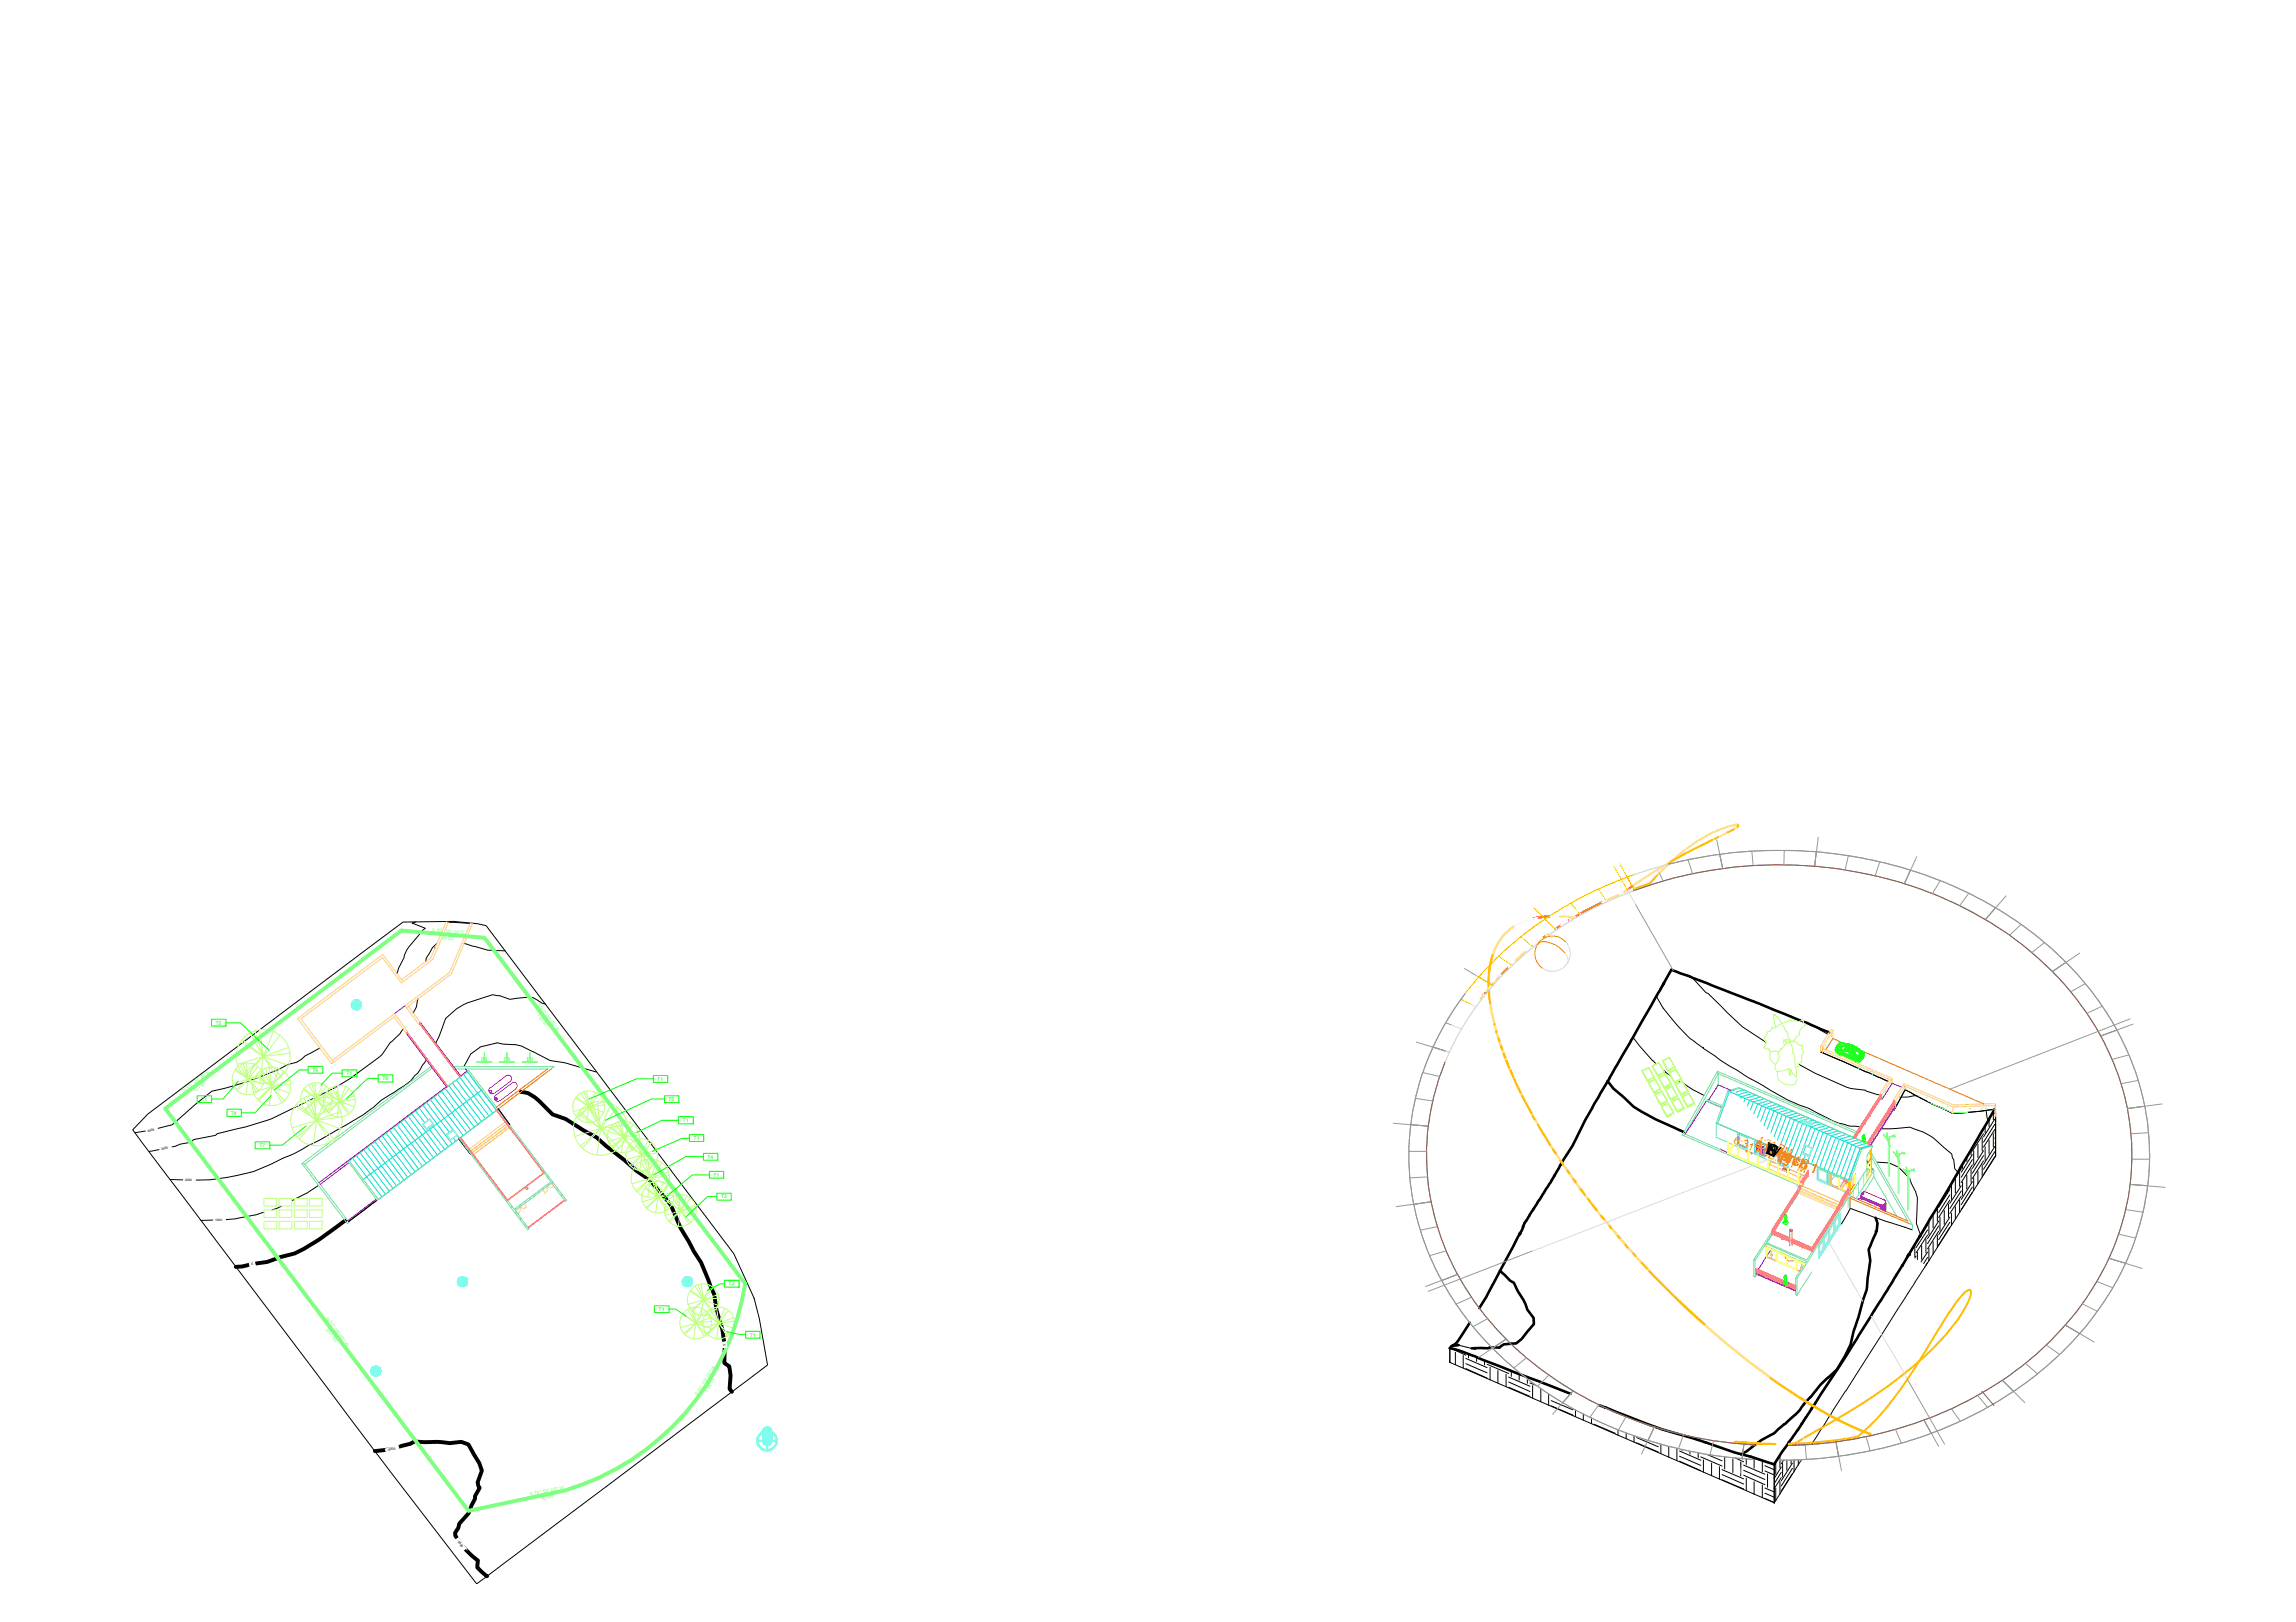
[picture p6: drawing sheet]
<svg xmlns="http://www.w3.org/2000/svg" width="297mm" height="210mm" viewBox="0 0 297 210" stroke-linecap="round" stroke-linejoin="round" font-family="sans-serif">
<defs><g id="words">
<g font-size="2">
<text x="228.2" y="149.1" transform="rotate(24 228.2 149.1)">W</text>
<text x="228.3" y="149.2" transform="rotate(24 228.3 149.2)">N</text>
<text x="228.4" y="149.2" transform="rotate(24 228.4 149.2)">E</text>
<text x="228.5" y="149.3" transform="rotate(24 228.5 149.3)">S</text>
</g>
<g font-size="1.8" fill="#ff7f00">
<text x="229" y="149.4" transform="rotate(24 229 149.4)">March 1</text>
<text x="229.1" y="149.5" transform="rotate(23 229.1 149.5)">April 8</text>
</g>
<text font-size="1.4" fill="#ff7f00" x="224.2" y="147.9" transform="rotate(23 224.2 147.9)">6:31 AM5:49 PM</text>
<text font-size="1.3" fill="#ff3f00" x="227.1" y="148.3" transform="rotate(23 227.1 148.3)">6:13 PM</text>
<g font-size="1.3" fill="#ff7f00">
<text x="227.1" y="148.3" transform="rotate(23 227.1 148.3)">5:19 AM</text>
<text x="227.3" y="147.8" transform="rotate(23 227.3 147.8)">1:31 PM</text>
</g>
<g font-size="1.2" fill="#7fffff">
<text x="45.7" y="130.5">?</text>
<text x="59.4" y="166.3">?</text>
<text x="88.5" y="166.3">?</text>
<text x="48.2" y="177.9">?</text>
</g>
<g font-size=".7" fill="#7fff7f">
<text x="55.9" y="120.6" transform="rotate(6 55.9 120.6)">S</text>
<text x="56.5" y="120.6" transform="rotate(5 56.5 120.6)">85° 00' 00&quot;</text>
<text x="57.1" y="121.5" transform="rotate(4 57.1 121.5)">36.02'</text>
<text x="59.7" y="120.9" transform="rotate(6 59.7 120.9)">E</text>
<text x="69.5" y="130" transform="rotate(49 69.5 130)">S</text>
<text x="69.5" y="131.4" transform="rotate(53 69.5 131.4)">187.01'</text>
<text x="69.8" y="130.5" transform="rotate(53 69.8 130.5)">37° 00' 00&quot;</text>
<text x="71.8" y="133.1" transform="rotate(56 71.8 133.1)">E</text>
<text x="23.8" y="141.4" transform="rotate(-38 23.8 141.4)">N</text>
<text x="24.3" y="141" transform="rotate(-37 24.3 141)">53° 00' 00&quot;E</text>
<text x="25.2" y="141.4" transform="rotate(-37 25.2 141.4)">127.61'</text>
<text x="42.1" y="170.6" transform="rotate(56 42.1 170.6)">N</text>
<text x="42.1" y="172.1" transform="rotate(53 42.1 172.1)">217.55'</text>
<text x="42.5" y="171.1" transform="rotate(53 42.5 171.1)">37° 00' 00&quot;</text>
<text x="44.5" y="173.8" transform="rotate(56 44.5 173.8)">W</text>
<text x="92.3" y="177.4" transform="rotate(-56 92.3 177.4)">W</text>
<text x="90.2" y="180.7" transform="rotate(-58 90.2 180.7)">S 41° 00' 00&quot;</text>
<text x="91.5" y="180.2" transform="rotate(-58 91.5 180.2)">118.11'</text>
<text x="68.6" y="193.6" transform="rotate(-11 68.6 193.6)">S</text>
<text x="69.2" y="193.5" transform="rotate(-12 69.2 193.5)">78° 00' 00&quot; W</text>
<text x="70" y="194.1" transform="rotate(-11 70 194.1)">42.86'</text>
</g>
<g font-size=".7" fill="#0f0">
<text x="27.9" y="132.6">T5</text>
<text x="26.1" y="142.5">T1</text>
<text x="40.4" y="138.7">T4</text>
<text x="44.8" y="139.1">T1</text>
<text x="49.5" y="139.8">T6</text>
<text x="85" y="139.9">T1</text>
<text x="86.5" y="142.5">T5</text>
<text x="29.9" y="144.3">T4</text>
<text x="33.6" y="148.4">T7</text>
<text x="88.3" y="145.2">T1</text>
<text x="89.7" y="147.5">T1</text>
<text x="91.5" y="149.9">T4</text>
<text x="92.3" y="152.3">T1</text>
<text x="93.3" y="155.1">T3</text>
<text x="94.3" y="166.4">T2</text>
<text x="85.2" y="169.7">T1</text>
<text x="97" y="173">T1</text>
</g>
<g font-size=".4">
<text x="19.1" y="146.5" transform="rotate(-12 19.1 146.5)">4000</text>
<text x="20.9" y="148.8" transform="rotate(-12 20.9 148.8)">3000</text>
<text x="23.9" y="152.9">2000</text>
<text x="27.8" y="158">1000</text>
<text x="32.5" y="163.8" transform="rotate(-7 32.5 163.8)">0</text>
<text x="93.6" y="173.9" transform="rotate(83 93.6 173.9)">0</text>
<text x="50.2" y="187.8" transform="rotate(-15 50.2 187.8)">-5000</text>
<text x="59.1" y="199.4" transform="rotate(57 59.1 199.4)">-5000</text>
</g>
</g></defs>
<g fill="none" stroke="#6edda5" stroke-width=".13">
<path d="M55.8 138l-16.7 12.6 .3 .1M56 138.3h-.2l-16.4 12.4M58.7 138h13l-.4 .3M58.9 138.3h12M60.5 138.7l3.8 5M222.2 138.6l-.9 1.6M222.2 138.6l.2 .2M222.2 138.6l.1 .4M222.3 139l-4.3 7.9M222.3 139l.5 .2M222.3 139v1.4M222.5 138.8h.1"/>
<path d="M222.7 138.8l17.5 7.7M222.9 139.2h.1M223 139.2l17.1 7.5M39.1 150.6l5.8 7.8 .3-.2-5.8-7.5M45.2 150.2l3.8 5M47 152.6l-.2 .1M62.5 141l-.2 .1M64.4 143.6l-15.6 11.7-3.8-5 15.6-11.8 12.7 16.8-.2 .2-1.7-2.4-4.7 3.6 1.7 2.3-.1 .2-8.9-11.9M66.1 146.1v.1M70.4 151.8l.9 1.1-4.8 3.6-.8-1.2M217.6 146.9h.1M217.6 146.9l.3 .1"/>
<path d="M217.9 147l14.9 6.4M217.9 147l.1-.2 4.6 2M218.2 146l-.6 .9M220.6 141.5l-2.4 4.4M221.3 140.2l-.7 1.2M222.2 145.4l17 7.4M222.2 145.4l9.7 4.2M222.2 145.4h.1M222.4 145l-.2 .4h-.2M222.8 143.1l-1.9-.8-.1 .2 1.9 .8M223.5 141.2l.2 .1M224.2 141l-.7 .2-1.3 3.5-.2 .7v1.8l11.5 5"/>
<path d="M224.9 146.7v1.5M225.1 140.8l17 7.4M225.1 140.8l-.2-.1-.7 .3M225.1 140.8l-.7 .2M226.1 147.3l-1.3-.6v1.5M226.1 147.4v1.4M227 149.2v-1.6l1.3 .6v1.5M227 147.7v1.4M229.2 159.8l-.7 1 5.3 2.3 .6-1.1M229.2 159.4l-2.3 3.6M229.3 159.3h.1M229.5 159.4l-.2 .3"/>
<path d="M229.8 158.5l-.5 .7M229.8 158.9l-.3 .4M229.9 158.3l-.1 .2M229.9 158.7l-.1 .1M230 150.5v-1.5l1.3 .5v1.5M230.1 149v1.4M230.4 157.5l-.5 .8M230.4 157.8l-.5 .8M231.1 156.4l-.6 1M231.1 156.7l-.6 1.1M231.8 155.3l-.6 1M231.8 155.6l-.6 1.1"/>
<path d="M231.9 149.6l7.3 3.2M232.5 154.2l-.7 1.1M232.5 154.6l-.7 1M232.6 154l-.1 .2M232.6 154.4l-.1 .1M232.7 153.9v.1M232.8 153.8l-.1 .1M232.8 154.1l-.1 .2M232.9 153.4l.1 .1M232.9 153.7l-.1 .1M233.1 153.4l-.2 .2M233.2 153.1l-.1 .2"/>
<path d="M233.2 153.1h.1M233.5 152.2l.3 .1M233.8 152.3l-.5 .7M235.1 152.7v-1.5l1.3 .6v1.4M235.1 151.2v1.4M236.5 158.8l-1.4 2.1M236.6 153.3v-1.5l2.5 1.1v.8M236.6 153.3l2.2 1M236.8 153.1l-.2 .2M236.8 158.6l-4.3 6.8M236.8 152.9v.1M237.2 157.7l-.7 1"/>
<path d="M237.3 152.1l-.4 .8M237.6 157.7l-2.3 3.6v1.5M237.7 156.9l-.5 .8M237.9 157.3v1.1M238 157.1l-.4 .5M238 157.1l.1-.1v1.5M238.3 156h.1M238.3 156l-.6 .8M238.4 155.9h-.1M238.4 155.8v.1M238.4 155.8h.1M238.4 156.1l-1.6 2.5"/>
<path d="M238.6 155.9l-.2 .1M239.1 154v.4l-.2-.1M239.2 152.7v.1M239.2 152.8l.1 .1M239.2 154.5h.1M239.2 153.8h.1M239.2 153.9v.6M239.2 154.4v.1M239.3 153l-.1-.1v.8M239.9 153.3l-.5 .8M240 153.4h.1M240.1 146.7l.2 .1"/>
<path d="M240.3 146.5h.1M240.7 148.6l.2 .1M240.8 154.9l-.1 .2M241.2 154.2l1.2-1.9v-.8l-2.3 3.6M241.5 152.7v-3.2l.8-1.2-1.4 .4-1.6 4.2v.1l.8-1.1v1.5l-.8 1.1v.2l-.1-.1-.8 1.1M241.5 151.2l-2.9 4.7M241.5 151.2l.4 .2M241.8 149.2l.2 .3M241.9 151.6l.1 .1-.5 .7M242 148.9v.1M242.1 148.2h.1M242.1 148.2l.2 .1"/>
<path d="M242.1 149.3l5.3 9.2v.7M242.1 151.5h.1M242.1 149.8l4.7 8.2M242.4 151.5l-.1-.3-.2 .3M242.4 152.3l2.9 5M247 158.4l.4 .1M226.9 163v2.2l.2 .1M226.9 163l.2 .1M228.5 160.9l-1.4 2.2v2.2l.2-.4M228.5 161.3v1.3M231.5 162.3l2.2 .9-1.4 2.2v2.1l.2 .1M231.5 162.2l-3-1.3v.4l5 2.1"/>
<path d="M232.3 165.4h.2M232.5 165.4v2.2M232.9 167l-.4 .6M234.4 164.6l-1.5 2.4M235.1 160.9l-.6 1.1"/>
</g>
<g fill="none" stroke="#0dd" stroke-width=".13">
<path d="M59 139.8l3.8 5M59.5 139.4l3.8 5M60 139.1l3.7 4.9M60.5 138.7l3.7 5M60.5 138.7l-15.3 11.5M45.6 149.9l3.8 5M46.1 149.5l3.8 5M46.6 149.2l3.8 5M47.1 148.8l3.7 5M47.5 148.4l3.8 5M48 148.1l3.8 5M48.5 147.7l3.8 5"/>
<path d="M49 147.3l3.7 5M49.5 147l3.7 5M49.9 146.6l3.8 5M50.4 146.3l3.8 5M50.9 145.9l3.7 5M51.4 145.6l3.7 5M51.8 145.2l3.8 5M52.3 144.9l3.8 4.9M52.8 144.5l3.8 5M53.3 144.1l3.8 5M53.7 143.7l1.2 1.6M54.3 143.4l1.1 1.5"/>
<path d="M54.7 143l3.8 5M55.2 142.7l2.9 3.8M55.5 146l2 2.7M55.7 142.3l2.9 3.9M56 145.7l2 2.7M56.2 142l3.7 5M56.6 141.6l3.8 5M57.1 141.3l3.8 4.9M57.6 140.9l3.8 5M58.1 140.5l3.7 5M58.5 140.2l3.8 4.9M58.7 147.3l.3 .4"/>
<path d="M59.2 146.9l.2 .4M62.3 141.1l-15.3 11.5M64.2 143.7l-15.2 11.5M222.2 145.4h.1M223.7 141.3l17 7.3M224.2 141.1l-.5 .2-1.3 3.7M224.4 141.1h-.2M225.1 140.8l17 7.4-1.4 .4-1.5 4.1-17-7.3M225.6 141l-1 .3M226.1 141.3l-1.2 .4M226.7 141.5l-1.4 .4-.1 .2M227.2 141.7l-1.4 .4-.2 .5"/>
<path d="M227.7 142l-1.4 .4-.3 .7M228.2 142.2l-1.3 .4-.4 1M228.8 142.4l-1.4 .5-.5 1.2M229.2 159.8l-.6 1M229.3 142.6l-1.4 .5-.5 1.5M229.3 159.6v.2M229.5 159.4l-.1 .2M229.8 159l-.2 .3M229.9 142.9l-1.4 .4-.7 1.8M230.4 143.1l-1.4 .4-.8 2.2M230.4 157.9l-.6 1M230.9 143.3l-1.4 .4-.9 2.4"/>
<path d="M231.1 156.8l-.6 1M231.4 143.6l-1.4 .4-.9 2.6M231.8 155.7l-.6 1.1M232 143.8l-1.4 .4-1.1 2.9M232.5 144l-1.4 .5-1.2 3.1M232.5 154.7l-.7 1M232.6 154.5l-.1 .1M233 144.3l-1.4 .4-1.2 3.3M233.2 149.2l.9 .4M233.3 145.4h-.1l-1.5 4M233.3 145.2l.1-.1 .7 .3M233.4 145.1v.1"/>
<path d="M233.5 148.2l-.3 1h.1M233.5 144.5l-1.4 .4-1.3 3.6M233.6 149.5l-.3 .7M233.6 148.3l-.3 .9 .8 .3M233.8 145.6l-1.6 4.1M234.1 144.7l-1.4 .4-1.4 3.9M234.1 149.7l-.3 .7M234.6 144.9l-.7 .2M235.1 145.2l-.7 .2M235.7 145.4l-1.4 .4-1.5 4.2M236.2 145.7l-1.4 .4-.8 2.3M236.8 145.9l-1.4 .4-.9 2.3"/>
<path d="M237.3 146.1l-1.4 .4-1.6 4.2M237.8 146.3l-1.4 .5-1.5 4.1M238.3 146.5l-1.4 .5-1.5 4.1M238.9 146.8l-1.4 .4-1.5 4.2M239.4 147l-1.4 .4-1.5 4.2M239.9 147.3l-1.4 .4-1.5 4.1M240.4 147.5l-1.4 .4-1.4 4.1M241 147.7l-1.4 .5-1.5 4.1M241.5 147.9l-1.4 .5-1.5 4.1M242 148.2l-1.3 .4-1.6 4.1"/>
</g>
<g fill="none" stroke="#000" stroke-width=".13">
<path d="M53.8 119.3l-.5 .2 1.7 .6-.4 .3-2 2.6-.3 .9-.7 1.4-.3 .7M57.9 119.3l2.9 .2M60.9 119.5l-2.2-.3-6.6 .1-33 24.9-1.9 2 33.5 44.5 11 14.3 37.6-28.4-1.1-5.9-.6-2.7-2.7-5.8-32-42.4-2-.3M61 119.5h.1M41.4 135.6l-1.9 1-.5 .5-.7 .4-1 .2a40.2 40.2 0 0 1-9.9 3.5l-2.1 1.7-3 2.7-3 .7-1.8 .3M52.1 133.2a4.8 4.8 0 0 1-1.4 1.6l-.2 .1-1.1 1.6a43.3 43.3 0 0 1-5.9 4.2l-4.9 2.4a25.9 25.9 0 0 1-7.9 3l-2.6 .6-.2 .2-2.9 .6-.3 .3-1.4 .3-1 .3-3 .6M54.1 129.2l-.1 .3a2.64 2.64 0 0 1-.5 1.6M55.1 137.2l-.5 .7a3.1 3.1 0 0 1-1 1.3 3.8 3.8 0 0 1-1.8 1.6l-2.5 1.6a22.3 22.3 0 0 1-5.6 3.8l-2.4 1.4-1.3 .6a14.1 14.1 0 0 1-3.3 1.6 22.5 22.5 0 0 1-11.8 2.9l-2.9-.1M56.2 122.8h.1M56.5 122.1a3.5 3.5 0 0 0-1.1 1.5 1.05 1.05 0 0 0-.3 .8M60 138a3.9 3.9 0 0 1 2.1-2.5l2.2-.6 .8 .2a5.7 5.7 0 0 1 3.8 1l2.2 1.1 2 .3 4.1 1.2M60.1 122.1l3 .9h2.2"/>
<path d="M70.6 129.9l-.5-.1-1.2-.7h-.7l-2.1 .2a7.1 7.1 0 0 0-2.4-.6l-1.3 .4a8.7 8.7 0 0 0-4.8 2.7l-.8 2.3-.4 .9M211.3 134.2a18.8 18.8 0 0 0 2.5 3l.5 .5M214.3 128.9l.9 1.6a23.6 23.6 0 0 0 3.8 4.1l1.3 1M215.2 138.5l.3 .2M215.2 127.3l-4 7a259.1 259.1 0 0 0-7.8 13.9M215.2 127.2v.1M215.3 127.2h.1M215.3 127.2l.9-1.7 4.6 1.7 12.2 4.9M215.5 138.8l.6 .4M217.2 139.8l.3 .2M218.5 126.3l.5 .3 1.7 1.9 .3 .1 1.7 1.6a19.9 19.9 0 0 0 5.8 4.7M220.4 135.7h.1"/>
<path d="M220.4 135.7l1.5 .9a15.9 15.9 0 0 0 2.9 1.9l1.5 1 1.9 1a22 22 0 0 0 5.8 2.9l1.1 .6a13.1 13.1 0 0 0 4.4 1.7l1.1 .1M232.6 137.7l.3 .2a40.3 40.3 0 0 0 6 2.8l.6 .2 1.8 .2 .3 .2 1.6 .4M233.3 132.2l3.3 1.4M233.7 132.3l1.3 .7 1.5 .8M235.5 136.1l8.7 3.8zM34.1 156.9l-.8 .3a24.5 24.5 0 0 1-7.3 .7M36.4 156.1l-1.2 .5M38.1 155.2l-.4 .2M41.2 153.4l-1.4 .9-1.5 .8M48.8 155.3l-3.7 2.8M59.4 147.4l1.5 1.9M64.5 143.5l1.4 2"/>
<path d="M196.6 159.7l-1.7 3.1a52.3 52.3 0 0 1-3.5 6.4M196.9 159.1l-.3 .6M197.7 157.5l-.5 .8-.3 .7M200.2 153.5l-2.5 3.9M201.1 152.2l-.9 1.3M203.4 148.3l-2.3 3.8M217.8 140.2l1.3 .9 1.4 .7M239.3 156.5l-1.1 1.9M239.3 156.5l.1-.1 4.5 1.6 3.5 1.2M240.7 145.9h.2M242.8 150.4l1.5 .1M243.4 146.1h1.2l2.5-.2a9 9 0 0 1 4.4 2.6l1 .8 .1 .5 .2 .3 .1 1.1 .4 .5"/>
<path d="M244.5 150.5l1.1 .5M245.7 151.1l1.1 1.1M247 152.4l.1 .1 .2 .6a4 4 0 0 1 .7 3.2l-.1 2.1 .6 1.5M247.9 141.8l-1.1 .2h-.9M249.4 159.8l-1.5 2.3M249.4 159.2l-1.5 2.2M249.4 158.5l-1.3 2.1M249.5 158.1v1.7M250.1 157.2v1.7M250.6 156.3v1.8M250.6 159.8v1.6M250.8 159.3l-1.4 2.3"/>
<path d="M250.8 158.7l-1.4 2.2M250.8 158l-1.4 2.3M251 155.7h.1M251 157.5v1.8M251.5 154.8v.1M251.5 156.7v1.7M252.1 153.9v.1M252.1 155.8v1.8M252.3 155.3l-1.5 2.3M252.3 158.8l-1.5 2.3M252.3 154.6l-1.5 2.3M252.3 158.2l-1.5 2.2"/>
<path d="M252.3 154l-1.5 2.2M252.3 157.5l-1.5 2.3M252.5 153.4v1.8M252.5 157v1.6M253 152.6v1.8M253 156.2v1.6M253.5 151.8v1.7M253.5 155.3v1.6M253.7 151.2l-1.1 1.7M253.7 154.8l-1.4 2.2M253.7 154.1l-1.4 2.3M253.7 153.4l-1.4 2.3"/>
<path d="M253.9 150.7v.5M253.9 152.9v1.8M254.5 149.8v.5M254.5 152.1v1.8M255 148.9v.6M255 151.2v1.8M255.2 150.7l-1.5 2.3M255.2 150.1l-1.5 2.2M255.2 153.6l-1.5 2.3M255.2 149.4l-1.5 2.3M255.2 152.9l-1.5 2.3M255.3 148.9v1.8"/>
<path d="M255.3 152.4v1.7M255.9 148.1v1.7M255.9 151.6v1.6M256.4 147.2v1.8M256.4 150.7v1.6M256.6 146.7l-1.4 2.3M256.6 150.2l-1.4 2.3M256.6 149.5l-1.4 2.3M256.6 148.9l-1.4 2.3M256.8 145.7v.9M256.8 148.4v1.8M256.9 143.7l.3 1.4"/>
<path d="M257.3 144.8v1M257.3 147.6v1.7M257.9 143.9v1M257.9 146.7v1.7M258.1 146.2l-1.5 2.2M258.1 149.7l-1.5 2.3M258.1 145.5l-1.5 2.3M258.1 149.1l-1.5 2.2M258.1 148.4l-1.5 2.3M258.1 144.9l-1.5 2.2M258.2 149.7v-5.8l-.2 .1 .1-.5-1.7 .3-3.8 .3-2.8-1.3-3.3-1.8-1.5 2.7h-.1h.1l1.5-2.7 3.3 1.8 2.8 1.3 3.8-.3 1.7-.3-6.3 10.8-4.8 8M258.2 144.4v5.2l-9 14.1"/>
<path d="M258.2 147.8l-.1 .1M258.2 147.1l-.1 .2M258.2 146.5l-.1 .1M187.6 176.3l42 18.2v-5M187.6 176.3h.1M187.6 174.5l1.6 .4 14 5.5M187.6 174.5v1.8M187.7 174.5l1.9 .9M188.3 175v1.6M188.6 174.1l2.2 .5M189.3 175.4v1.6M189.6 177.1l2.8 1.2"/>
<path d="M189.6 176.5l2.8 1.2M189.6 175.8l2.8 1.2M190 175.2v.5M190.1 171.2l-1.1 1.8a3.3 3.3 0 0 1-1.3 1.2l-.1 .3M191 175.6v.6M192.1 176.1v.5M192.4 176.6l2.8 1.1M192.8 176.9v1.6M193.8 177.4v1.6M194.8 177.8v1.6M195.2 179.5l2.7 1.2M195.2 178.8l2.7 1.3"/>
<path d="M195.2 178.2l2.7 1.2M195.5 177.4v.7M196.5 177.8v.8M197.6 178.4v.6M197.9 179l.9 .3M198.3 179.3v1.6M199.3 179.8v1.6M246.9 162.4l-7.1 11.6-5.7 8.7M247 162.3v.1M247.2 162v.5M247.6 166.2l-8.8 13.8M247.7 161.1v1.5"/>
<path d="M247.8 165.9l-.2 .3M247.9 162.5l-.2 .3M248.1 162v1M248.6 161.2v1.8M249.2 160.3v1.8M249.2 163.7l-1.4 2.2M249.4 163.4l-.2 .3M249.4 162.7l-.5 .8M249.4 162l-.9 1.3M249.5 161.5v1.7M250.1 160.7v1.6M200.3 180.4v1.4"/>
<path d="M200.7 181.9l2.8 1.2M200.7 181.3l2.8 1.1M203.8 182.4v.9M204.8 183v.8M205.9 183.5v.7M206.2 184.3l2.8 1.2M207.1 181.9l2.7 1.1a74.4 74.4 0 0 0 9.3 3.2l5.2 1.7 5.2 1.6 2.4-3.5M207.6 182.1h.1M208.6 182.6v.1M209.3 185v.7M210.4 185.4v.8M211.4 185.8v.8"/>
<path d="M211.7 186.7l2.8 1.2M211.7 186l2.8 1.2M212.1 183.9v.1M213.1 184.3h.1M214.2 184.7h.1M214.9 186.9v1.2M215.9 187.2v1.4M216.9 187.4v1.6M217.3 189.1l2.7 1.2M217.3 188.5l2.7 1.1M217.3 187.8l2.7 1.2M217.6 187.6v.1"/>
<path d="M218.6 187.8v.4M219.7 188v.6M220 188.5l2.8 1.2M220.4 188.9v1.6M220.8 188.2l2 .8M221.4 189.3v1.7M222.4 189.8v1.6M222.8 191.5l2.8 1.2M222.8 190.8l2.8 1.3M222.8 190.2l2.8 1.2M223.1 188.5v1.6M224.2 188.8v1.8"/>
<path d="M224.5 188.7l1.1 .5M225.2 189.2v1.8M225.6 190.9l2.7 1.2M225.6 190.3l2.7 1.2M225.6 189.6l2.7 1.2M225.9 188.4v.1M225.9 188.8v.7M225.9 191.3v1.6M226.9 188.7v1.3M226.9 191.8v1.6M228 189v1.4M228 192.2v1.6"/>
<path d="M228.3 190.4l1.3 .5M228.3 193.9l1.3 .5M228.3 189.7l1.2 .5M228.3 193.2l1.3 .5M228.3 192.6l1.3 .5M228.7 190.7v1.8M229.4 189.5l.2 .1M229.5 192.6h.1M229.5 191.3h.1M229.5 190.2h.1M229.5 189.5v5M229.7 189.2v1.6"/>
<path d="M229.7 192.6v1.6M230.3 188.4v.4M230.3 189v.9M230.3 191.7v1.6M230.4 191.2l-.8 1.4M230.4 190.5l-.8 1.5M230.4 189.9l-.8 1.4M230.6 189.3v1.8M230.7 189l-.3 .4M231.2 189v1.3M231.7 186.8l-.2 .3M231.7 189v.4"/>
<path d="M231.9 190.7l-1.5 2.2M231.9 190l-1.5 2.3M231.9 189.3l-1.5 2.3M232.1 186.8v.3M232.1 188.9v1.6M232.1 185.7l-.2 .3M232.4 186.8l-.1 .3M232.6 188.9v.7M232.9 186.8l-.2 .2M233.1 188.9l-3.5 5.6M233.3 186.8l-.2 .2M233.6 186.8l-.2 .2"/>
<path d="M233.7 183.5l-1.6 2.2M233.8 183.1l-.1 .3M234 186.7l-.1 .3M234.1 182.7l-.2 .4M234.5 186.7l-.2 .2M236.4 183.7l-2.1 3.2M238.7 180l-2.3 3.7"/>
</g>
<path d="M44.6 158l-.2 .1a32.4 32.4 0 0 1-6.3 4.1l-1.8 .5-1.7 .6-1.9 .3-1.4 .3h-.8M67.4 141.3a3.1 3.1 0 0 1 2.3 1.1l1.8 1.8 1.7 .6 2.3 1.5 1.7 .9 5.1 4.3 1.7 1.2 1.3 1.4 1.5 1.9 1.2 2.9 1.8 3.1 .9 1.4 1.7 4.1 .3 2.1 .8 2.5 .3 2-.1 2.3 .6 .4 .2 1.2-.1 1.7 .3 .4M48.5 187.8l2-.2 2.6-.8 .5-.3 1.3 .1h1.7l1.6 .2 1.5-.2 .9 .3 1.4 2.4 .3 1-.5 1.5 .2 .8-.5 1v.4l-.9 1.9-1.2 1.3-.1 .5-.4 .7v.3a11.2 11.2 0 0 0 2.9 3.3v.8l1.2 1.1" fill="none" stroke="#000" stroke-width=".51"/>
<g fill="none" stroke="#7fff7f" stroke-width=".13">
<path d="M61.6 137.4h2.1zM62.6 136.9h-.3v.6h.2M62.6 136.3l.1 1.2a.15 .15 0 0 1-.2 0 .15 .15 0 0 1 0-.2zM62.7 136.9h.2v.6h-.1M64.6 137.4h2zM65.6 136.9h-.3v.6h.2M65.6 136.3l.1 1a.15 .15 0 0 1 0 .2 .15 .15 0 0 1-.2 0zM65.6 136.9h.3v.6h-.2M67.5 137.4h2zM68.5 136.9h-.3v.6h.2M68.5 136.3l.2 .9v.3l-.1 .1-.2-.2zM68.6 136.9h.3v.6h-.2"/>
<path d="M243.7 146.9l.4 .3M243.7 146.9h.1M244 147.2h.1M244 147.2l.1 .2M244 147.2l-.3-.3 .3 .4M244.1 147.3h.1M244.1 147.4h.1M244.1 146.7l.1 .6-.1-.1zM244.1 146.7h.1M244.2 147.4l.3 1zM244.2 147.5h.1M244.2 146.7v.6"/>
<path d="M244.2 147.4l.3 1M244.2 147.4h.1M244.3 147.4v.2M244.3 147.8v4.5M244.4 147.3h.1M244.4 147.3h.1v.1h-.2M244.5 147.4v.6M244.5 148.2v4M244.5 148.4h.1M244.8 147l-.6 .1M244.8 147.1l-.6 .3M244.8 147h.1"/>
<path d="M244.8 147v.1M244.8 147.1l.3-.2 .1 .2zM244.8 147l.3-.1 .1 .2M244.8 147.1h.1M244.9 147.1l.2-.1h-.1l.1 .1zM244.9 149.1l.4 .3M245 147.1h.1M245 147h.1M245 147v.1M245 146.9l.1 .1M245 143.6v.1M245.1 146.9h.1"/>
<path d="M245.3 149.4v.1l.1 .1M245.3 149.4l.1 .2M245.3 149.4l-.4-.3 .4 .4M245.3 149.4h.1M245.3 143.2l-.3 .4M245.3 148.9l.1 .6zM245.3 148.9l.1 .6M245.4 149.5h.1M245.4 149.7h.1M245.4 149.6h.1M245.4 149.6l.4 1zM245.4 149.6l.4 1"/>
<path d="M245.6 149.6v.2M245.6 150v4.5M245.6 149.5h.1M245.6 149.5h.1v.1h-.2M245.7 149.6v.6M245.7 150.4v4.1M245.8 150.6h.1M246.1 149.2l-.7 .1M246.1 149.3l-.7 .3M246.1 149.2h.1M246.1 149.3h.1M246.1 149.2l.2-.1 .2 .2"/>
<path d="M246.1 149.2v.1M246.1 149.3l.3-.2 .1 .2zM246.2 149.2h.1l-.1 .1h.2zM246.2 149.3h.1M246.2 151.3l.3 .3M246.2 149.2h.1M246.2 149.2v.1M246.3 149.1v.1M246.3 149.1h.1M246.6 151.6l-.1 .2h.2M246.6 151.6l.1 .2M246.6 151.6l-.4-.3 .3 .4"/>
<path d="M246.6 151.6h.1M246.6 151.6l.1 .1M246.6 151.6l.1 .1-.1-.6v.6M246.7 151.8h.1M246.7 151.8l.3 1zM246.7 151.1v.6M246.7 151.9h.1M246.7 151.8l.4 1M246.8 151.8v.2M246.8 152.2v4.4M246.9 151.7h.1v.1h-.2M246.9 151.7h.1"/>
<path d="M247 151.8v.6M247 152.6v4M247 152.8h.1M247.3 151.4l-.6 .1M247.3 151.4h.1M247.3 151.4v.1M247.3 151.5l-.6 .3M247.3 151.5h.1M247.3 151.5l.3-.2 .1 .2zM247.3 151.4l.3-.1 .1 .2M247.5 151.4h.1h-.1l.1 .1zM247.5 151.5h.1"/>
<path d="M247.5 151.4h.1M247.5 151.4v.1M247.6 151.3v.1M247.6 151.5h.1M247.6 151.3h.1M249.7 142.7l2.9 1.3h2M252.6 144v.1M258.2 143.9l-.2 .1M258.2 143.7l-.2 .1"/>
<circle cx="62.6" cy="137.2" r=".06"/>
<circle cx="65.6" cy="137.2" r=".06"/>
<circle cx="68.5" cy="137.2" r=".06"/>
</g>
<g fill="none" stroke="#7fffbf" stroke-width=".13">
<path d="M236 135.5l-.1 .2M236.1 135.3h.1M236.9 133.8v.1M237 134l-.1 .1M240.4 138.2l.1 .1M241 138.3l-.1 .1M242.1 139l.2 .1M242.2 138.7h.1M244.2 139.6h-.1M59.7 147.4v.3M60.3 148.2v.3M60.9 149v.3"/>
<path d="M61.5 149.8v.3M62 150.5v.4M62.6 151.3v.3M63.2 152.1v.3M63.8 152.9v.3M64.4 143.6v.2M64.4 153.7v.3M65 144.3v.3M65 154.5v.3M65.6 145.1v.3M65.6 155.2v.4M66.2 145.9v.3"/>
<path d="M66.2 156v.3M66.7 146.7v.3M66.7 156.4v.2M66.7 156.8v.3M67.3 147.4v.3M67.3 155.9v.3M67.3 157.6v.3M67.9 148.2v.3M67.9 155.5v.2M67.9 158.4v.3M68.5 149v.3M68.5 155v.3"/>
<path d="M69.1 149.8v.3M69.1 154.6v.2M69.7 150.6v.3M69.7 154.1v.3M70.3 151.3v.4M70.3 153.7v.3M70.9 152.1v.4M70.9 153.2v.3M71.5 152.9v.3M72.1 153.7v.3M72.7 154.5v.3M73.2 155.3v.1"/>
<path d="M238.5 155.7v.1M239.1 155.1v1.2M239.8 154v.9M240.4 153v1.5M241.1 151.9v1.5M243.6 141.8l-.1 .2M244 141.2l-.1 .1M245.3 142.6v.1M245.8 141.9l-.1 .2M246.5 140.9l.2 .1M247 141.1l-.1 .1M248.2 141.8l.1 .1"/>
<path d="M248.9 142.1h.1M249.2 142.1h.1M249.5 142.5v.1M251.3 142.7h.1M251.4 143.3l.1 .1M251.7 143.6h.1M251.9 143.2h.1M252.6 144h.1M253.3 143.2l-.1 .1M253.6 144h.1M254.8 143.5h.2M256.4 143.5l-.1 .1"/>
<path d="M256.4 143.3l.1 .1M256.8 143.4h.2M257.8 143.5l.1 .1M258.2 143.2h.1M258.2 144v.1M258.2 144.1h-.1"/>
</g>
<g fill="none" stroke="#7fbfff" stroke-width=".13">
<path d="M54.7 145.5l.5 .7M54.7 145.5l.9-.6 .4 .5-.8 .7zM55.6 144.9l.5 .6-.5-.7-.9 .7 .4 .6M55.6 144.9h.1M56.1 145.4l-1 .7 1-.6M56.1 145.5l-.9 .7M57.7 146.9l1-.7-.9 .7M57.8 146.9l.9-.6 .4 .6-.8 .6zM58.6 146.2l-.9 .6 .9-.6 .5 .7M58.7 146.2l.5 .7-.9 .7-.6-.8 .5 .7M224.8 148.2l1.3 .6M224.8 148.2h.1"/>
<path d="M224.9 148.2l1.2 .5-1.3-.5 1.3 .6M224.9 146.7v1.5M224.9 148.1v.1M224.9 146.8v1.3l1.2 .5-1.2-.5zM224.9 148.1l1.2 .4M225.1 148.2h-.2v-1.4v1.3l1.2 .5-1.2-.5v-1.3v1.3l1.2 .5v-1.3v1.4l-1-.5M226.1 148.8h.1M227 149.1h.1M227 149.1v.1l1.3 .6-1.3-.6M227 149.1l1.3 .5zM227 147.7v1.4M227.1 149v-1.3v1.4"/>
<path d="M227.1 149.1h.1M227.1 149.1l1.2 .5M227.1 147.7v1.3l1.1 .5-1.1-.5zM227.1 149v-1.3v1.3l1.1 .5M228.2 148.2v1.3l-1.1-.5 1.1 .5M228.3 148.2v1.4l-1.2-.5M228.3 149.7h.1M230 150.5l1.2 .5 .1 .1-1.3-.6 .1-.1 1.2 .6M230.1 149v1.4M230.1 150.4l1.2 .5M230.1 149v1.4l1.2 .5v-1.4v1.4l-1.1-.5M230.1 149v1.4l1.2 .5"/>
<path d="M230.1 150.4h.1M230.2 150.4v-1.4v1.4l1.1 .5M230.2 149v1.4l1.1 .4-1.1-.5M231.3 151h.1M233 145.1l1 .5zM233.1 145.2l.9 .4M233.1 145.1l.9 .4-.9-.4h-.1l1 .5 .4-.1v-.1l-.9-.4 .9 .4-.9-.4-.3 .1M233.1 145.1l.4-.1-.3 .1M233.1 145.1l.4-.1 .9 .4-.4 .1zM233.1 145.1l.4-.1 .9 .4M233.1 149.3l.9 .3zM233.1 149.3h.1"/>
<path d="M233.2 149.2l.9 .4M233.4 145.1l-.1 .1M233.5 145h.1M233.5 145l-.4 .1M233.5 148.2l-.4 1.1 1 .4M233.5 148.2l1 .4-1-.4M233.5 148.2l1 .4-.4 1.1 .4-1.1M233.5 148.2l-.3 1zM233.5 148.2l.9 .4-.4 1-.9-.3zM233.5 148.2l-.4 1.1 .9 .3M233.5 148.2l.9 .4-.4 1M233.5 148.2l.9 .4-.4 1-.8-.4 .8 .4-.8-.4 .3-1-.4 1.1"/>
<path d="M234 145.6h.1M234.4 145.4l-.4 .1 .4-.1M234.4 145.5l-.4 .2M234.4 145.4l-.9-.4 .8 .4-.8-.4-.1 .1 .7 .3M234.4 145.4l-.4 .2v-.1M234.5 148.6l-.4 1.1M235.1 152.6v.1l1.3 .6M235.1 152.6l1.3 .5M235.1 151.2v1.4M235.1 152.6l1.3 .6M235.2 151.2v1.4l1.2 .5v-1.3v1.3l-1.2-.5M235.2 151.2v1.4l1.2 .5"/>
<path d="M235.2 152.6h.1M235.2 152.6v-1.4v1.4l1.2 .5M235.3 151.2v1.4l1.1 .4-1.1-.5M236.5 159.4v1.2l-.5 .9 .6-.9v-1.2M236.6 159.3v1.3l-.6 .9M237.3 158.3v1.2l-.6 .9M237.3 159.4l-.1 .1h.1h-.1l-.5 .7M237.3 158.2v1.4l-.6 .9 .6-.9v-1.4v1.4l-.6 .9M237.3 159.6l-.6 1a2.35 2.35 0 0 1 .6-2.5v1.5v-1.5l-.6 1.1v1.4M237.3 159.6h.1M237.3 159.6l-.6 1M237.3 159.6l-1.3 2.1"/>
<path d="M237.4 159.3l.5-.8v-1.3v1.3l-.5 .8M237.4 159.6l-.7 1.1 .7-1.1M237.6 157.7l-.3 .4v1.5M237.9 158.4l-.5 .7M238 157.2v1.3l-.6 .9 .6-.9zM238 157.1v1.4l-.6 1M238 157.1l-.4 .5M238 158.5h.1M238 157.1v1.4l-.6 1v-1.4zM238 157.1l.1-.1v1.5l-.8 1.1M238.1 158.5l-.7 1.1zM238.1 158.5l-.7 1.1"/>
<path d="M235.3 162.8h.1M235.9 160.4v1.3l-.6 .9M235.9 160.5v1.2l-.6 .8M235.9 161.5l-.1 .1 .1 .1-.1-.1-.5 .7M235.9 161.7v-1.3v1.3l-.6 .9 .6-.9M236 160.3v1.4l-.7 1M236 160.3v1.4l-.7 1v-1.4zM236 161.7h.1M236 161.7v-1.5a3 3 0 0 0-.7 2.6M236 161.7l-.7 1.1M236.5 160.6h.1v-1.3a2.44 2.44 0 0 1-.6 2.3l.7-1-.7 1.1v-1.5l.7-1v1.4v-1.4l-.7 1v1.5M236.5 160.4v.2l-.5 .7"/>
<path d="M236.7 160.6h.1M236.7 160.6l-.7 1.1"/>
</g>
<path d="M58 119.3v.1M70.9 138.3l-6.7 5M71.3 138.3l-6.9 5.2M238.4 134.9l-1.3-.5-.9 1.4M241 136l15.7 6.9M239.3 156.4v-1.3l7.7 3.3M239.3 155.1l.2-.3 7.3 3.2M239.9 153.3l-.5 .8M242 149.9l-.5 .8" fill="none" stroke="#dd6e00" stroke-width=".13"/>
<g fill="none" stroke="#6e00dd" stroke-width=".13">
<path d="M52.4 130.2l-1.4 1M52.6 133.7l5.2 7M54.4 132.3l5.2 7M60.2 138.3l.2 .3-.8 .6M45.1 150.5l-3.7 2.8M48.7 155.2l-3.7 2.8M57.8 140.6l-16.5 12.5M222.6 148.8h.1M222.7 148.8l.8 .4M222.7 143.3l-1.9-.8-2.8 4.3M223.9 141.1l-1.6-.7-1.2 2M236.7 153.2h.1"/>
<path d="M236.8 153.2h.1M236.8 153.3l1.1 .4M238.5 152.9l-.5 .8M238.6 152.9h.2M238.9 152.8l-.1 .1M239 152.9l-.2 .2M240.6 146.3l-.6 1M241.2 145.3l-.6 1M241.5 150.2l.2 .3M241.8 150.6l.2 .4M241.9 151.6l.1 .1-.5 .7M241.9 144.2l-.6 1"/>
<path d="M242.1 151.2l.1 .2M242.6 143.1l-.6 1M245 143l.2 .1-3.2 5.1M245.2 143.2l-3.2 5M246 140.7l-1.2-.5-1.4 2.1-.2-.1-.6 .9M227.2 164.9l5.1 2.2M227.2 164.8l3.8 1.6M227.4 164.3l-.2 .4M228.5 162.6l-1 1.7M228.6 162.6l1.2 .6M229.1 161.7l-.5 .8M229.2 161.6l-.1 .1"/>
<path d="M231.1 166.5l1.2 .5M232.5 164.3l.4 .2"/>
</g>
<g fill="none" stroke="#ff7f7f" stroke-width=".13">
<path d="M52.6 133.6l5.3 6.9zM54.3 132.4l5.2 6.9zM60.7 148.7l.5 .7M60.7 148.7l-1.2-1.4 1.9 2.4M60.7 148.7l.5 .8M60.7 148.7l-1.1-1.5 1.8 2.5M61.2 149.5l.2 .2zM61.4 149.7h.1M61.4 149.7l4.3 5.6 4.6-3.5-4.2-5.7 4.3 5.7-4.8 3.5zM65.3 145.2l.6 .7M65.3 145.2l-1.1-1.5 1.9 2.4M65.4 145.2l-1.1-1.5 1.8 2.4"/>
<path d="M65.9 145.9l.2 .3zM66.1 146.1l4.3 5.7-4.8 3.5-4.2-5.6M66.1 146.1l4.2 5.7-4.6 3.5-4.3-5.6M73 155.3l-4.7 3.6M73.1 155.3l-4.7 3.6 4.7-3.6M229.2 159.3l2.3 1-2.2-1M229.2 159.3l2.3 1zM229.2 159.4l2.3 1zM229.2 159.5l2.3 1M229.2 159.6l2.3 1M229.2 159.2v.6M229.2 159.2l2.3 1.1"/>
<path d="M229.2 159.7l1.3 .5M229.2 159.2l2.3 1M229.3 159.2v.6M229.3 159.2l2.2 1M229.3 159.3v.1M229.3 159.3v.2M229.4 159.3l-.1 .2M229.4 159.3l-.1 .4zM229.4 159.3l-.1 .3M229.8 158.6l-.5 .6zM229.8 158.7l-.4 .5zM229.8 158.8l-.4 .5 .4-.6-.4 .5"/>
<path d="M229.8 158.9v-.3l-.4 .6M229.8 158.5l-.5 .7 .5-.8v.2M229.8 158.4v.5M229.8 158.6l.6-1-.6 1.1M230.4 157.7v-.3l-.6 1v.6M230.4 157.4l-.6 1.1zM230.4 157.5l-.6 1M230.4 157.6l-.6 1M230.4 157.6l-.6 1.1zM230.4 157.7l-.6 1zM230.4 157.8l-.6 1M230.4 157.8h.1"/>
<path d="M230.5 157.3v.6M230.5 157.3l-.1 .6M230.5 157.9h.1M230.5 159.8v.6v-.4M230.5 159.8h.1M230.5 159.9v.1M230.6 159.8l-.1 .6M230.7 157.2l-.2 .4 1.3-2.2-1.3 1.9M230.9 156.5l-1.7 2.7M231.1 156.3v.4M231.2 156.4l-.7 1M231.2 156.4l-.7 1.1"/>
<path d="M231.2 156.5l-.5 .7M231.2 156.6l-.7 1M231.2 156.6l-.7 1.1 .7-1.1M231.2 156.4v.4M231.2 156.5l-.1 .3M231.2 156.8h.1M231.8 155.3v.3M231.8 155.5l-.6 .9M231.8 155.2v.1M231.8 155.2l-1.3 2.1M231.8 155.2l-.6 1.1 .6-1M231.8 155.3l.7-1.1-1.3 2.2"/>
<path d="M231.8 155.4l-1.3 2.1 .7-1.1M231.8 155.6l-1.3 2.1zM231.8 155.2v.6M231.8 155.5v.2M231.8 155.2v.3M231.8 155.2l.7-1.2-1.6 2.5M231.8 155.3l-.6 1.1M231.8 155.6l-.6 1M231.8 155.4h.1M232.5 154.2l-.7 1M232.5 154.2v-.1l-.7 1.1M232.5 154.2l-.7 1z"/>
<path d="M232.5 154.3l-.7 1zM232.5 154.4l-.7 1zM232.5 154.4l-1.3 2.1zM232.5 154.5l-.7 1zM232.5 154.5l-.7 1.1zM232.5 154.2v.1M232.5 154.1v.6M232.6 154.1l-3.3 5.1 2.5-4M232.6 153.9v.6M232.6 153.7v.4M232.6 153.7l.1 .1M232.7 153.8h.1"/>
<path d="M232.7 153.8v.6M232.7 153.8v.7M232.7 153.8l-.1 .3zM232.8 154l.3-.7-.4 .9M232.8 154l-.1 .1M232.9 153.7l-.2 .5 .4-.9-.2 .4M233 153.2l.1-.1-.4 .9 .3-.7M233.1 153l-.4 .9zM233.1 153.1l-.4 .8zM233.1 153.1l-.4 .9zM233.1 153.2l-.4 .9 .4-.9M233.1 153v.6v-.5"/>
<path d="M233.1 152.9l-.5 .8M233.1 152.9v.2M233.1 152.9h.1M233.1 153.1v.1l.1-.3-.1 .4M233.1 153.1v.4M233.1 152.9l-.4 .9zM233.2 152.9l-.1 .2M233.2 153h.1M233.2 153l-.1 .2 .1-.1M233.2 152.7l-.1 .2M233.2 152.8l-.1 .2M233.3 152.6v.7l-.1-.7-.1 .5 .1-.3"/>
<path d="M233.3 153l.7-1-.7 1M233.3 152.6v.7M233.3 153.3h.1M233.4 152.7l-.1 .2 .2-.5-.1 .3M233.5 152.2l-.2 .5 .3-.5-.3 .4M233.5 152.1l-.4 .8M233.6 152l-.5 .9M233.7 152.3l-.4 .6zM233.7 152.3h.1M233.8 152l-.1 .2M233.8 151.7l-.2 .3M233.8 151.8l-.2 .3 .3-.5-.8 1.3"/>
<path d="M233.8 151.8l-.2 .5M233.8 151.9l-.5 .9 .3-.6M233.8 152l.2-.2-.3 .5M233.8 152h.1M233.9 151.7l-.3 .5M233.9 151.5h.1l-.1 .2v-.1l-.3 .6M233.9 151.8l.1-.1-.7 1 .2-.4M233.9 151.9l.1-.1-.3 .4M233.9 151.9l.1-.1-.4 .6zM233.9 151.6l-.1 .1M233.9 151.6l-.1 .2M233.9 151.6l-.6 1"/>
<path d="M233.9 151.9l-.6 1zM233.9 151.8v.4M233.9 151.6h.1M234 151.7v.5M234 151.5v.1M235.6 159.8l-1.1 1.6M235.8 159.6l-.7 1 .7-1M235.8 159.8h.1M235.8 159.6l-.3 .5M235.8 159.6l-.7 1M235.8 159.8l-.7 1M235.8 159.4v.4z"/>
<path d="M235.8 159.4l-.2 .3M235.8 159.8l-.7 1.1M235.9 159.3l-.1 .1M236.2 158.7l-1.8 2.7-2.6-1.1M236.2 158.8l-.4 .6M236.4 158.7l-.6 .8M236.5 158.3v.4M236.5 158.7v.1M236.5 158.4l-.7 1M236.5 158.4l-1.4 2.2 .7-1.1M236.5 158.6l-.7 1M236.5 158.6l-1.4 2.1 .7-1"/>
<path d="M236.5 158.7l-.7 1M236.5 158.7l-.7 1.1M236.5 158.4l-1.4 2.1 .7-1M236.5 158.4l-.3 .4M236.8 158.1l-.3 .4zM236.8 158.1l-1 1.7M236.9 158.1l.3-.5-.7 1.1M237 157.8l-.5 .8M237.2 157.3l-1.3 2M237.2 157.3l-.7 1v.5v-.5l-.7 1.1M237.2 157.4l-.7 1M237.2 157.3l.5-.8-1.2 1.9"/>
<path d="M237.2 157.4l-.8 1.2M237.2 157.5l-.4 .6zM237.2 157.6l-.7 1M237.2 157.2v.5v-.4M237.2 157.2v.5M237.2 157.3l.1-.3-.1 .3M237.2 157.3l-.7 1.1M237.3 157.2l-.1 .2 .5-.8-.4 .6M237.3 157.4l.4-.6-.5 .8M237.3 157.4l-.1 .2M237.4 156.9l-1.8 2.8 .2-.3v.5M237.4 157.1l-.2 .3"/>
<path d="M237.4 156.9l.3-.6-1.5 2.4M237.5 156.7l.2-.3-.4 .6 .2-.2M237.6 156.7l-2.7 4.1M237.6 156.8l.1-.2-.3 .4 .2-.2M237.6 156.8l.1-.1-.5 .9zM237.7 156.4v.5M237.7 156.4l-.5 .8zM237.7 156.7l-.7 1.1M237.7 156.7l-.5 .8M237.7 156.8v-.4v.5M237.9 156.1v.5M237.9 156.2v.5"/>
<path d="M237.9 156.1h.1M237.9 156l-.3 .6M238.1 155.5l-.2 .5M238.1 155.6l-.1 .3M238.1 155.6l-.2 .5 .1-.2M238.2 155.5h.1M238.2 155.5l-.3 .7M238.2 155.7l-.3 .6M238.2 155.5l-.3 .5M238.2 155.6l-.3 .6 .2-.5M238.2 155.6l-.1 .1M238.2 155.6h.1"/>
<path d="M238.2 155.6l-.3 .8 .2-.5M238.2 155.6l-.3 .8M238.2 155.7l-.1 .4M238.2 155.1l-.1 .3M238.3 155.2l.1-.2-.2 .5M238.3 155.6l.1-.3-.1 .3M238.3 155.6l.1-.2-.1 .2M238.3 155.6v.3M238.3 155.9h.1M238.3 155.2h.1M238.3 155.7v.2zM238.3 155.6v.1"/>
<path d="M238.3 155.2v.4M238.3 155.2v.6M238.3 155.4l-.4 .9 .3-.7v.1M238.3 155.5l-.1 .4M238.3 155.5l.1-.2-.1 .3M238.3 155.6l-.4 .8 .1-.3M238.3 155.1v.5M238.3 155.2l-.1 .3M238.3 155.3l-.1 .2 .1-.2M238.3 155.4l-.1 .2M238.3 155.5h.1M238.4 155.1l-.1 .2 .1-.2"/>
<path d="M238.4 155.2l-.1 .3 .1-.3M238.4 155.3l-.1 .2 .1-.2M238.4 155l.1 .5zM238.4 155v.5M238.4 154.9l-.1 .2 .1-.2M238.4 155l-.1 .3 .1-.3M238.4 155.1l-.1 .3 .1-.3M238.4 155.2l-.1 .2 .1-.2M238.4 155.1l-.1 .3M238.4 155.2l-.1 .2M238.4 154.9h.1M238.5 152.7v.2"/>
<path d="M238.6 152.7l.2 .1-.2-.1M238.6 152.7v.2v-.2M238.8 152.8v.3M238.8 152.9h.1M238.8 152.9l.1-.1-.1 .1M238.8 152.9h.2h-.2M238.8 153l.2-.1-.2 .1M238.8 153.1v-.3v.3M239 152.9v.1M239 152.9v.1zM239.1 153.7l-.9 1.8 .1-.4h-.1zM239.1 154.5v-.6l-.6 1.1"/>
<path d="M239.1 154l-.6 1.1M239.1 154.1l-.6 1.1 .6-1M239.1 154.2l-.6 1.1M239.1 153.8l-.6 1M239.2 153.9v.7M239.2 153.8v.1M239.2 153.8l-.9 1.4M239.2 153.8h.1M239.2 153.9v.5M239.2 153.9l-.9 1.3M239.2 153.7l-.9 1.4M239.9 147.1v.1v-.1v.1l.7-1-.7 1"/>
<path d="M239.9 147.1v.1M240.6 146.1l-.7 1.1M240.6 146v.6zM240.6 146l-.7 1.1M240.6 146.2l-.7 1M240.6 146.2l-.7 1.1M240.6 146.3l-.6 1M240.6 146.4l-.6 .9M241.2 144.9v.6v-.5l-.6 1v.6M241.2 145l-.6 1.1M241.2 145.1l-.6 1M241.2 145.1l-.6 1.1"/>
<path d="M241.2 145.2l-.6 1.1M241.2 145.3l-.6 1M241.2 145.4l-.6 1M241.3 144.9l-.1 .6M241.6 147.9v.1M241.7 147.9l-.1 .1M241.9 143.9l-.6 1M241.9 144l-.6 1.1 .7-1.1M241.9 144.3l-.6 1 .7-1M242 144.4h.1M242 143.8v.6M242.3 146.8v.5"/>
<path d="M242.3 147.1l-.5 .9 .5-.9M242.3 147.2l-.5 .9M242.6 142.8l-1.3 2.1M242.6 142.8l.7-1-.7 1M242.6 142.8l.7-1-1.3 2.1 .6-1M242.6 142.9l.7-1.1-.7 1.1M242.6 143l-.6 1.1 1.3-2.1-2 3.1M242.6 142.9l.7-1-.7 1M242.6 143.1l.7-1.1-.7 1.1M242.6 143.2l-1.3 2.1 .6-1.1M242.6 143.1l.7-1-.7 1M242.6 143.2l.7-1.1-1.3 2.2 .6-1.1"/>
<path d="M242.6 142.8l-.6 1.1v.5l-.1-.5M242.6 142.8v.6v-.6M242.6 142.9l-1.3 2.1 .6-1M242.6 143.1l-1.3 2 .6-1M242.6 143.2l-1.3 2 .6-1M242.6 142.8v.6M243 145.7v.6v-.6l-1.3 2.2v.1l1.3-2.1-1.3 2.1 1.3-2M243 146.1l-1.2 1.9zM243 145.8l-.7 1v.5v-.5M243 145.9l-1.3 2M243 146l-1.3 2M243 146.1l-.7 1.1"/>
<path d="M243.1 145.9l.6-1-.6 1.1M243.1 145.7l-.1 .6M243.3 141.7v.6v-.5M243.4 141.7l-3.6 5.5M243.7 144.7l-.6 1.1M243.7 144.8l-.6 1M243.7 144.8l-.6 1.1 .6-1M243.7 144.9l-.6 1.1M243.7 145.1l-.6 1 .6-1M243.7 144.6v.6v-.5l-.6 1M243.7 145.2h.1M243.7 144.6v.6"/>
<path d="M244.4 143.6v.5v-.5l-.7 1M244.4 143.5l.7-1-.7 1M244.4 143.6l.7-1-1.4 2.1 .7-1M244.4 143.7l.7-1.1-.7 1.1M244.4 143.7l.7-1-.7 1M244.4 143.8l.7-1-.7 1M244.4 143.9l.7-1-.7 1M244.4 143.7l-.7 1.1M244.4 143.7l-.7 1M244.4 143.9l-.7 1M244.4 143.9l-.7 1.1M244.4 143.5v.6"/>
<path d="M245.1 142.7l-1.4 2.2zM245.1 142.9l-1.4 2.1zM245.1 142.5v.5v-.6l-3.6 5.5M245.1 142.4l-3.5 5.6 3.5-5.5M227.1 164.3l1.4 .5zM227.1 164.4l2.7 1.1zM227.1 164.5l3.9 1.7zM227.1 164.6l2.7 1.1zM227.1 164.2l.1 .7M227.1 164.2l4.7 1.9M227.1 164.2l5.2 2.2M227.1 164.5l1.4 .5"/>
<path d="M227.1 164.6l1.4 .6M227.2 164.2v.5M228.5 164.9l2.5 1.1M228.5 165l2.5 1.1zM228.5 165.2l2.5 1.1zM228.5 164.7v.6v-.5M228.5 164.8v.5M229.8 165.3l-2.7-1.1 3.9 1.7M229.8 165.3v.6M229.8 165.3v.6zM229.8 165.4l1.2 .5M229.8 165.6l1.2 .5"/>
<path d="M229.8 165.7l1.2 .6M230.5 160l-1.3-.5 2.3 1-1-.4M231 165.9v.1l-1.2-.5 1.2 .6M231 165.9h.1M231 166.1l.1 .4M231.1 165.9l1.2 .5-1.2-.5M231.1 166.1l1.2 .6zM231.1 165.9v.6v-.4M231.1 165.9v.2M231.1 166l1.2 .5M231.1 166.1l1.2 .5M231.1 166.2l1.2 .5"/>
<path d="M231.1 166.3l1.2 .5M231.1 166.3l1.2 .6M231.3 160.6l-2.1-1 2.3 1h-.1M231.4 160.6l-.9-.3 1 .4-.1-.1M231.8 166.1l.5 .3M231.8 160.6l1.3 .6zM231.8 160.8l1.3 .6zM231.8 160.4v.6zM231.8 160.4l2.6 1.1M231.8 160.3l2.6 1.2M231.8 160.4l1.3 .6M231.8 160.5l1.3 .5"/>
<path d="M231.8 160.5l.8 .4M231.8 160.6l1.3 .5M231.8 160.7l1.3 .6M231.8 160.8l1.3 .5M232.7 160.9l.4 .2M233.1 160.9v.6l.1-.6M233.2 161l1.2 .5-1.2-.5M233.2 161.1l1.2 .5-1.2-.6v.5M233.2 161.1l1.2 .6-1.2-.6M233.2 161.2l1.2 .5-1.2-.5M233.2 161.3l1.2 .5-1.2-.5M233.2 161.3l1.2 .6-1.2-.6"/>
<path d="M233.2 161.4l1.2 .5-1.2-.5M233.2 161h.1M233.4 161.3l-.2-.2 1.2 .6-.9-.4M234.4 161.5v.5M234.5 161.5v.5M234.5 161.4l-.1 .1M234.9 161l.2-.4-.6 1.1 .4-.7M234.9 160.8l-.5 .7v.5M235.1 160.7v-.2l-.6 1M235.1 160.5l-.6 1.1M235.1 160.6l-.6 1M235.1 160.7l-.6 1z"/>
<path d="M235.1 160.8l-.5 .8M235.1 160.8l-.6 1 .1-.2M235.1 160.8l-.6 1.1zM235.1 160.9l-.6 1M235.1 160.8v.1M235.1 160.9v-.5v.5M235.5 160.1l-.4 .6"/>
</g>
<g fill="none" stroke="#ffbf7f" stroke-width=".13">
<path d="M51 131.6l1.6 2.1 .2-.2-1.8-2.3-8 6M52 126.8l3.7-2.9 2-4.6 .3 .1-2 4.7-4.1 3.1-2.4-3.3-10.6 8 4.3 5.6M52.1 127l-2.6-3.5-11 8.3 4.4 5.9 8.3-6.3M52.8 130.2l1.6 2.1-.2 .2-1.8-2.3 5.8-4.4 2.7-6.3h.2l-2.7 6.5-5.8 4.4M235.8 135.5v.7M237.1 134.4v-1.1l-.2-.1-1.4 2.2M237.1 133.3l-1.3 2.2-.3-.1v.7M244.4 139.7l-1.2 1.9v.2M244.8 139.6l-1.4 2.1v.6M65.3 145.2l-4.6 3.5M65.6 145.4l-4.7 3.6M65.7 145.7l-4.6 3.5"/>
<path d="M65.9 145.9l-4.7 3.5M66.7 156.7l.3 .4M67.2 156.2a.7 .7 0 0 1-.2 .9M67.2 156.2a.7 .7 0 0 0 .9 0M67.8 155.8l.3 .4M70.7 153.6a.7 .7 0 0 1-.2 .8l-.3-.4M70.8 153.5a.7 .7 0 0 0 .8 .1M71.4 153.1l.3 .5M227.4 147.8l-.3 .4M228.9 150.7v.6l1.1 .5M229.2 150.3l-.3 .4 1.1 .5M229.2 150.3l-.3 .4 1.1 .4"/>
<path d="M229.2 150.3l-.2 .4M229.2 150.3h.1M229.2 150.3l.8 .4M230.1 151.2l1.2 .5-1.2-.5M230.1 150.7l1.2 .5M230.1 151.8l1.2 .5M231.4 151.2l1.2 .6M231.4 152.4l1.2 .5M232.6 152.3l-1.2-.5 1.2 .5M232.7 152.3l.2 .1 .2-.4-.2 .4-.2-.1M232.7 151.8l.4 .2M232.7 154.4l4.9 2.1"/>
<path d="M232.8 154.2l4.9 2.1M232.8 154.2l.1-.3 5 2.1M232.8 154.2l-.1 .1M232.8 154.1l4.9 2.1M232.9 152.4v.6M232.9 153.7l4.3 1.9M233.1 153.6l-.2 .2M233.1 153.4l4.5 2M233.2 152a1.32 1.32 0 0 1-.3 1l-.2-.1M233.2 153.3l-.1 .1 3.8 1.7M233.9 152.2l-.6 1M236.6 153.3h.2"/>
<path d="M236.7 153.2l.1 .1zM236.7 151.9v1.3M236.8 151.9v1.5l2 .8M236.8 151.9v1.5zM236.8 153.3h.1M236.8 151.9v1.4M236.8 153.2h.1M236.8 153.3l1.1 .5M236.8 153.3l1.1 .4M236.9 152l-.1 1.3zM236.9 155.1l1.1 .5-.4-.2M237.3 155.6l.6 .3"/>
<path d="M237.6 156.5l.1 .1M237.7 156.6h.2M237.8 156.3l.1 .1M237.8 156.2h.1M237.9 156l.3 .1-.2 .2h-.1M237.9 155.9l.3 .1v-.1M238 156.3v.1h-.1M238.2 156v.1M238.2 153.9l.6-.9-.6 .9M238.2 155.7l-.1-.1 .3 .1M238.3 155.7l-.1 .2M238.3 155.7h.1"/>
<path d="M238.3 155.8v.1h.1M238.3 155.8h.1M238.3 155.8l-.1 .3M238.4 155.8v.1M238.4 155.8h.1M238.5 152.9l-.5 .8M238.6 152.9h.2l-.6 .9M238.8 153.1l-.5 .8M238.8 153.1l.3 .2M238.8 153.1l.2 .7M238.9 154.2l.2 .1M239 153h.1"/>
<path d="M239.1 152.9l-.1 .1M239.1 153.1l-.1-.1-.1 .1M239.1 154h.1M239.2 154.6l-.8 1.1M239.2 154.4l-.8 1.3M239.4 153l.5 .2M239.4 153.2l.4 .2M239.4 153.4l.3 .1M239.5 152.8l.4 .2M239.6 152.6l.3 .2M239.7 152.5l.2 .1M239.9 152.2l-.1 .1h.1"/>
<path d="M241.5 151.5l.5-.1-.5 .7 .5-.7v.1M241.5 151.3l.3 .1M242 151.5l-.1 .1M243.2 141.9v.3M243.2 141.6l.2 .1M244.8 140.2v-.6l-8.9-3.9-.1 .2 8.9 3.9v.6M245 142.6v-.2l1.3-2.2 6.4 2.8 5.3-.2 .2 .1v1.4l-.1 .2v-1.4l.1-.2M245 142.7v.3M245 142.4l.2 .1M246.2 140.4l6.4 2.8M246.5 141v-.5l-1.3 2v.8M252.6 143.2v.9"/>
<path d="M258 144.5h.1M258.1 143.1l-5.5 .1M228.5 161.5v1.2l.7 .2v-1.1l-.7-.3v1.2l.7 .2v-1.1l.6 .2v1.2l-.6-.3v-1.1v1.1l.6 .3M228.5 162.7h.1M229.1 162.4h.1M229.1 162.3v.2v-.1M229.1 162.4v.1M229.2 162.3h.1M229.1 162.4v-.1v.1M229.1 162.2v.2M229.2 162.9h.1M229.2 162.3l-.1 .1"/>
<path d="M229.2 162.4h.1M229.2 162.3h.1zM229.2 162.4v.1v-.1M229.2 162.5h.1M229.2 162.4v-.1v.1M229.2 162.4v.1M229.3 162.3v.1M229.3 162.5v-.2v.2M232.4 163.2v1.2l.4 .1M232.4 164.3v.1M233 164l-.1 .2 .2-.1M233 164.1v.1"/>
<path d="M233.1 164h.1M233 164.1h.1M233 164.1v-.1v.1M233 163.9v.2M233.1 163.5l-.7-.3v1.1l.4 .2M233.1 163.5v.7v-.7v.6v-.1M233.1 163.5l.3 .1M233.1 164.1h.1M233.1 164v.1M233.2 164h.1"/>
</g>
<g fill="none" stroke="#dd6e6e" stroke-width=".13">
<path d="M230.7 151.4h.1M230.7 151.4v.1M230.7 151.3v.2M230.7 151.3h.1M230.7 151.3a.16 .16 0 0 1 .3 .1 .13 .13 0 0 1-.2 .1 .14 .14 0 0 0 .1-.2 .14 .14 0 0 0-.2-.1 .15 .15 0 0 0 0 .3zM230.7 151.3l.1-.1 .2 .1-.1 .2 .1-.1M230.7 151.3a.13 .13 0 0 1 .2-.1 .13 .13 0 0 1 .1 .2 .13 .13 0 0 1-.2 .1 .14 .14 0 0 0 .1-.2 .14 .14 0 0 0-.2-.1 .15 .15 0 0 0 0 .3M230.7 151.3l.1-.1 .2 .2M230.7 151.2l-.1 .2M230.8 151.1l.5 .2-.5-.2-.2 .3M230.8 151.1l-.2 .3M230.8 151.1v.1"/>
<path d="M230.8 151.1l.5 .2M230.9 151.5h-.1M231 151.4h.1M231 151.2h.1M231 151.2h.1v.1h-.1v-.1h.1v.1h-.1zM231 151.2h.1l-.1 .1h.1M231 151.2h.1v.1h-.1zM231 151.2l.1 .1M231 151.5h.1M231.1 151.4l.2 .1M231.1 151.2h.1M231.1 151.2h-.1l.1 .1"/>
<path d="M231.1 151.2v.1M231.1 151.6h.1M231.1 151.6h.2M231.2 151.2l.1 .1h-.1v.2l-.1-.1 .1-.2 .1 .1h-.1M231.2 151.4l.1 .1M231.2 151.3h.1M231.2 151.3v.1M231.2 151.2l-.1 .2M231.2 151.2h.1M231.2 151.4h.1M231.2 151.3l.1 .2M231.2 151.3v.1h.1"/>
<path d="M231.2 151.5h.1M231.2 151.5h.1zM231.3 151.5h.1M231.3 151.3h.1M231.3 151.3l-.1-.1-.1 .2 .2 .1M231.3 151.3l-.1-.1-.1 .2M231.3 151.6l-.1 .1M231.3 151.3h-.1h.1M231.3 151.6h.1M231.3 151.5l-.2 .1M231.3 151.3h-.1M231.3 151.7h.1"/>
<path d="M231.4 151.3v.1M231.4 151.3v.2M231.4 151.3l.1 .1-.1 .1M231.4 151.3l.1 .1M231.4 151.4v.1M231.4 151.4h.1M231.4 151.5h.1M231.5 151.4h.1M231.5 151.4l-.1 .1M231.5 151.4v.1M231.5 159.2v2M231.5 159.2a.15 .15 0 0 0 .2 .1 .15 .15 0 0 0 .1-.1"/>
<path d="M231.5 159.2h.1M231.5 159.2a.16 .16 0 0 0 .3 .1 .15 .15 0 0 0 0-.2 .15 .15 0 0 0-.2 0l-.1 .1 .3 .1M231.8 159.2v2M231.8 159.2v.1M231.8 159.2h.1M230.9 162.5l.2 .5M231 162.3v.1M231.2 163.1a.98 .98 0 0 0 .9 0M232.3 162.9v.1"/>
<circle cx="68.2" cy="153.8" r=".15"/>
</g>
<g fill="none" stroke="#bfff7f" stroke-width=".13">
<path d="M30.4 138.5l1.7 1.1-1.4 1.6M31.1 137.9l1 1.7-1.6-1.3M31.2 134.8l2.9 1.9-2.4 2.6M31.4 139l2.7-2.3 2.3 2.6M31.4 137.7l.7 1.9 2 .7M31.8 137.6l.3 2 2-.7M32.3 133.7l1.8 3-2.7-2.1M32.9 137.7l-.8 1.9-.3 2.1M33 133.4l1.1 3.3 3.3 1.2M33.1 139.3l2.1 1.3-1.7 1.8M33.4 138l-1.3 1.6-2 .6M33.6 133.3l.5 3.4 3.3-1.2"/>
<path d="M33.9 138.5l1.3 2.1-2-1.5M34.1 139.4l-2 .2 1.1 1.8M34.4 138.3l.8 2.3 2.3 .9M34.8 138.2l.4 2.4 2.3-.8M35.4 133.5l-1.3 3.2-.5 3.5M36.1 138.3l-.9 2.3-.4 2.5M36.2 134l-2.1 2.7-3.4 1M36.7 138.7l-1.5 1.9-2.4 .7M37.5 136.3l-3.4 .4 1.9 2.9M212.4 138.6l.7 1.3 .9-.5M212.5 138.6v.1zM212.5 138.6h.1"/>
<path d="M212.5 138.9l.6 1 .4-.1M212.6 139l.5 .9M212.8 139.3l.3 .6h.2M213.2 139.8h.1M213.1 139.9h.1M213.1 139.8v.1M213.5 139.8l-.3 .1M213.8 138l.8-.5 .7 1.3-.8 .4-.7-1.2 .8-.5 .7 1.3M213.8 138l.8-.5 .7 1.3-.8 .4M213.8 138l.7 1.2 .8-.4-.7-1.3-.8 .5 .7 1.2 .8-.4-.7-1.3-.8 .5 .7 1.2M213.8 138v.1M213.8 138h.1"/>
<path d="M213.9 138.3l.6 1 .3-.2-.3 .2M213.9 139.8l-.5 .2 .5-.2M214 139.4l-.7-1.2-.8 .4 .6 1.2 .9-.4-.7-1.2-.8 .4 .8-.4 .7 1.2-.9 .4M214 139.4l-.7-1.2-.8 .4 .6 1.2 .8-.4-.6-1.2-.9 .4 .7 1.2M214 138.3l.4 .9M214 139.4v.1M214 139.5v-.1v.2M214.1 138.7l.4 .6 .2-.1M214.5 139.2v.1zM214.5 139.2v.1M214.5 139.3h.1M214.6 139.5l.9-.4 .6 1.1-.6-1.1-.9 .4 .9-.4 .7 1.1-.9 .5z"/>
<path d="M214.6 139.5l.7 1.2M214.6 139.5v.1zM214.7 139.6h.1M214.8 139.9l.5 .9 .5-.2-.5 .1M214.9 139.9l.4 .8M215.1 137.3l.9-.5 .6 1.3-.8 .4-.7-1.2 .9-.5 .6 1.3M215.1 137.3l.9-.5 .6 1.3M215.1 137.3l.9-.5 .7 1.3-.9 .4-.7-1.2 .7 1.2 .9-.4M215.1 137.3l.9-.5 .6 1.3-.8 .4zM215.1 137.3v.1zM215.1 137.3h.1M215.3 137.7l.5 .9 .4-.1-.4 .1"/>
<path d="M215.3 138.8v.1M215.3 138.8h.1M215.3 138.8v.1zM215.3 137.7l.5 .8M215.5 138l.3 .6 .3-.1M215.5 139.1h.1M215.8 138.5v.1zM215.8 138.5v.1M215.8 138.6h.1M215.8 138.5h.1M215.9 138.8l.9-.4 .7 1.2-.9 .5zM215.9 138.8l.7 1.3 .9-.5"/>
<path d="M215.9 138.8l.1 .1M215.9 138.8v.1M216 138.8l.8-.4 .7 1.2-.9 .4-.6-1.2 .5-.3 .3-.1 .7 1.2-.7-1.2zM216 138.8l.8-.4 .7 1.2-.9 .4zM216.1 139.3l.5 .9 .6-.3M216.2 139.3l.4 .8M216.3 139.6l.3 .6 .4-.2M216.6 138.2l.1-.1v.1M216.6 138.1v.1M216.7 138.1h.1M216.8 138.4h.1M217.2 139.9l-.5 .2"/>
<path d="M217.5 139.6h.1M217.5 139.6v.2M217.5 139.8v-.2v.2M217.6 139.9h.1M229.1 136.1a1.14 1.14 0 0 0 .6 1.6M230 138.6a1.28 1.28 0 0 0 1.2 1.8h.7l.3-.1 .3-.7M230.4 135.8v-.1v.1M230.5 132.4l-.3-.4a.49 .49 0 0 0-.4-.4l-.2-.3v.1l-.2-.2 .2 1.2 .2 .6M230.6 132.6l.3 .4 .1 .4a.51 .51 0 0 1 .3 .7l.3 .7M230.8 135.4v-.9l.3 .4-.1-.3 .2-.1a2.05 2.05 0 0 1 .7 1.8l.2 .1 .1 .5a3.2 3.2 0 0 0 .2 1.8v.7l-.5-.5-.3-.6v.9l-.1-.1-.1-.8-.7 .3-.8 .1a.91 .91 0 0 1 .1-1.3l.2-.7-.2-.3a2.83 2.83 0 0 1 1.9-1.7l.6 .2 .1 .3 .3 .1 .3-.1v.3l-.1 .3 .2 .5a1.15 1.15 0 0 0-.2 1.1l-.5 .3 .2 .2-.1 .1-.4 .1M231.7 138.4l-.1 .7M231.9 134.7l.3-.1a1.17 1.17 0 0 1 .6-.7v-.1a.62 .62 0 0 1 .3-.7l.1-.1a.38 .38 0 0 0 .3-.5v-.1a.11 .11 0 0 1-.2 0 .11 .11 0 0 1 0-.1l-.1-.4-.2 .2a.7 .7 0 0 1-.8 0h-.1a.4 .4 0 0 1-.6-.1l-1.3 .7a.7 .7 0 0 1-.9 .3v-.1l-.1 .1v.2a.55 .55 0 0 1-.6 .3v.5l-.4 .5 .1 .1a.3 .3 0 0 1 .1 .6v.2l-.1 .1a.11 .11 0 0 0-.1 .1 .11 .11 0 0 0 .1 .1h.2h.3l.1 .1-.1 .1 .3 .2 .7-.1v.1h.4"/>
<path d="M30.6 141l1.5-1.4 1.4 1.6M33.3 142.3l1.9-1.7 1.6 1.9M34.1 155.1h1.7v1h-1.7zM34.1 156.6h1.7v1h-1.7zM34.1 158.1h1.7v.9h-1.7zM36.1 155.1h1.6v1h-1.6zM36.1 156.6h1.6v1h-1.6zM36.1 158.1h1.6v.9h-1.6zM37.6 140.3l-2.4 .3 1.3 2.1M38.1 155.1h1.6v1h-1.6zM38.1 156.6h1.6v1h-1.6zM38.1 158.1h1.6v.9h-1.6z"/>
<path d="M38.2 143.2l2.8 1.8-2.3 2.4M38.5 147.1l2.5-2.1 2.2 2.4M39.3 141l1.7 1.2-1.4 1.5M39.3 142.1l1.7 2.9-2.6-2.1M39.4 143.5l1.6-1.3 1.4 1.5M39.9 141.8l1.1 3.2 3.1 1.1M39.9 140.4l1.1 1.8-1.6-1.3M40 155.1h1.7v1h-1.7zM40 156.6h1.7v1h-1.7zM40 158.1h1.7v.9h-1.7zM40.3 140.2l.7 2 2 .7M40.5 141.7l.5 3.3 3.1-1.2"/>
<path d="M40.7 140.2l.3 2 2-.7M41.8 140.3l-.8 1.9-.3 2.1M42.2 141.4l1.7 1.1-1.4 1.5M42.2 140.6l-1.2 1.6-2 .6M42.2 141.9l-1.2 3.1-.5 3.3M42.4 143.9l1.5-1.4 1.4 1.5M42.9 140.7l1 1.8-1.6-1.2M43 142.4l-2 2.6-3.2 1M43 141.9l-2 .3 1.1 1.8M43.3 140.6l.6 1.9 2 .7M43.6 140.5l.3 2 2-.7M44.3 144.6l-3.3 .4 1.8 2.8"/>
<path d="M44.7 140.6l-.8 1.9-.3 2.1M45.2 140.9l-1.3 1.6-2 .6M46 142.3l-2.1 .2 1.2 1.8M74.5 142.1l1.7 1.1-1.4 1.6M74.6 144.6l1.6-1.4 1.4 1.6M74.8 144.1l2.9 1.9-2.4 2.6M75.1 148.3l2.6-2.3 2.4 2.6M75.2 141.5l1 1.7-1.6-1.2M75.6 141.3l.6 1.9 1.9 .8M75.9 141.2l.3 2 1.9-.6M76 143l1.7 3-2.7-2.1M76.6 142.7l1.1 3.3 3.3 1.2"/>
<path d="M77 141.3l-.8 1.9-.3 2.1M77.2 142.6l.5 3.4 3.3-1.1M77.5 141.6l-1.3 1.6-2 .6M78.3 143l-2.1 .2 1.1 1.8M78.9 146l1.8 1.1-1.4 1.6M79 142.8l-1.3 3.2-.5 3.5M79.1 148.5l1.6-1.4 1.4 1.6M79.6 145.4l1.1 1.7-1.6-1.2M79.9 143.3l-2.2 2.7-3.3 1.1M80 145.2l.7 1.9 1.9 .8M80.4 145.1l.3 2 1.9-.7M81.2 145.6l-3.5 .4 1.9 3"/>
<path d="M81.3 148.3l1.7 1.2-1.4 1.5M81.5 145.2l-.8 1.9-.3 2.1M81.5 150.8l1.5-1.3 1.4 1.5M81.9 145.5l-1.2 1.6-2 .6M82 147.7l1 1.8-1.6-1.3M82.1 151.1l2 1.4-1.6 1.8M82.3 154.1l1.8-1.6 1.7 1.8M82.4 147.5l.6 2 2 .7M82.7 146.9l-2 .2 1.1 1.8M82.7 147.4l.3 2.1 2-.8M82.9 150.3l1.2 2.2-1.9-1.6M83.3 150.1l.8 2.4 2.4 .8"/>
<path d="M83.4 153.8l1.7 1.1-1.4 1.5M83.6 156.3l1.5-1.4 1.4 1.5M83.8 147.6l-.8 1.9-.3 2M83.8 150l.3 2.5 2.4-.9M84.1 153.1l1 1.8-1.6-1.3M84.3 147.8l-1.3 1.7-1.9 .6M84.4 152.9l.7 2 2 .7M84.8 152.9l.3 2 2-.7M85.1 150.1l-1 2.4-.3 2.4M85.1 149.2l-2.1 .3 1.2 1.7M85.7 150.5l-1.6 2-2.3 .7M85.9 153l-.8 1.9-.3 2.1"/>
<path d="M86.3 155.6l1.7 1.1-1.4 1.5M86.4 153.3l-1.3 1.6-2 .6M86.5 158l1.5-1.3 1.4 1.5M86.6 152.1l-2.5 .4 1.4 2M87 154.9l1 1.8-1.6-1.3M87.2 154.6l-2.1 .3 1.1 1.8M87.4 154.7l.6 2 2 .7M87.7 154.6l.3 2.1 2-.7M88.8 154.8l-.8 1.9-.3 2M89.3 155.1l-1.3 1.6-1.9 .6M90.1 156.4l-2.1 .3 1.2 1.7M213.3 140.1l.9-.4 .6 1.2-.8 .4z"/>
<path d="M213.3 140.1l.7 1.2-.7-1.2 .9-.4 .6 1.2-.8 .4M213.3 140.1v.1M213.3 140.2h.1M213.3 140.4l.3 .3M213.4 140l-.1 .1 .7 1.2 .8-.4M213.4 140.1h-.1l.9-.4 .6 1.2M213.4 140.4l.6 1M213.6 140.8l.4 .6 .4-.1M213.6 140.8l.4 .6M214 141.3v.1M214.1 141.6l.9-.4 .7 1.2-.9 .5-.7-1.3 .9-.4 .7 1.2M214.1 141.6l.9-.4 .7 1.2-.9 .5"/>
<path d="M214.1 141.6l.7 1.3 .9-.4M214.1 141.7v.1M214.1 141.7h.1M214.2 141.7h.1M214.2 141.4h-.2M214.3 141.3l-.1 .1M214.4 142.1l.4 .9 .6-.3-.6 .2M214.4 141.3l-.4 .1M214.4 142.2l.4 .7M214.4 142.4l.4 .6 .5-.2M214.8 140.9l-.6-1.2-.3 .1 .3-.1 .6 1.2-.8 .4M214.8 140.9h.1"/>
<path d="M214.8 140.9v.1M214.8 142.9v.1zM214.8 142.9v.1M214.8 143h.1M214.8 142.9h.1M214.9 141l-.1-.1v.2M215 140.2l.3 .6 .4-.1M215 143.2l.8-.4 .7 1.2-.8 .4-.7-1.2 .8-.4 .7 1.2M215 143.2l.8-.4 .7 1.2-.9 .4M215 143.2l.7 1.3 .8-.5-.7-1.2-.8 .4 .7 1.2 .8-.4-.7-1.2-.8 .4 .7 1.4M215 143.3h.1M215 143.2h.1"/>
<path d="M215.2 143.7l.5 .9 .6-.3-.6 .2M215.2 143.7l.4 .8M215.3 140.7v.1zM215.3 140.7v.1M215.3 143.9l.4 .7 .4-.2M215.5 141l.6 1.2 .3-.1-.3 .1-.6-1.2 .8-.4 .7 1.2M215.5 141l.8-.4 .7 1.2-.5 .3 .5-.3-.7-1.2zM215.5 141l.8-.4 .7 1.2M215.5 141l.8-.4 .7 1.2-.9 .4zM215.5 141l.6 1.3 .9-.5M215.5 141.1h.1M215.5 141h.1"/>
<path d="M215.7 141.5l.4 .9 .7-.3M215.7 142.4l-.7-1.2-.9 .4 .7 1.3 .9-.5-.7-1.2-.9 .4 .7 1.3M215.7 144.4v.2zM215.7 144.6h.1M215.7 142.4v.2M215.7 142.6v-.1v.1M215.7 141.5l.4 .8M215.8 141.8l.3 .6 .5-.2M216.1 142.3v.1zM216.1 142.3v.1M216.1 142.4h.1M216.1 140.3v.1"/>
<path d="M216.1 142.2v.1M216.2 140.2l-.7-1.1-.9 .4 .7 1.2 .9-.5-.7-1.2-.9 .5 .7 1.2 .9-.4M216.2 140.3h.1M216.2 140.4l-.1-.1 .1 .1M216.2 140.3l-.9 .4M216.3 142.6l.9-.5 .6 1.3-.8 .4zM216.3 142.6l.7 1.2 .8-.4M216.3 142.6h.1M216.3 142.6l.9-.5 .6 1.3-.8 .4-.7-1.2 .9-.5 .6 1.3-.6-1.3zM216.5 144v.2M216.5 143.1l.5 .8 .6-.2M216.5 144h.1"/>
<path d="M216.5 144v.2zM216.6 143.1l.4 .7M216.6 140.1h.1M216.6 140.1l.1 .1zM216.6 140.1v.1M216.6 143.3l.4 .6 .5-.2M216.7 142.1l-.5 .2M216.8 140.4l.8-.5 .7 1.2v.1l-.8 .4-.7-1.2 .8-.5 .7 1.3M216.8 140.4l.8-.5 .7 1.3M216.8 140.4l.7 1.2 .8-.4-.8 .4-.7-1.2 .8-.5 .7 1.3M216.8 140.4v.1M216.8 140.4h.1"/>
<path d="M217 140.8l.5 .9 .5-.2-.5 .2M217 141.8v.2zM217 143.8v.1zM217 143.8v.1M217 143.9h.1M217 141.8v.2M217 143.8h.1M217 141.8h.1M217 140.9l.5 .7M217.1 141.1l.4 .6 .4-.2M217.2 141l-.4-.6 .9-.5 .6 1.3-.8 .4-.3-.6M217.2 142.1h.1"/>
<path d="M217.5 141.6v.1M217.5 141.7h.1M217.5 141.6h.1M217.6 143.7l-.6 .2M217.6 141.9l.9-.4 .7 1.2-.9 .5-.7-1.3 .9-.4 .7 1.2M217.6 141.9l.9-.4 .7 1.2M217.6 141.9l.9-.4 .7 1.2-.9 .5zM217.6 141.9l.7 1.3 .9-.5-.9 .5-.7-1.3 .9-.4 .7 1.2M217.6 142h.1M217.7 142h.1M217.8 142.4l.5 .9 .7-.3M217.8 143.4l.1 .1"/>
<path d="M217.9 142.5l.4 .7M218 142.6l.3 .7 .5-.2M218.3 143.2v.1M218.3 141.2h.1M218.3 141.2l.1 .1M218.3 143.2v.1zM218.3 143.3h.1M218.9 143l-.6 .2M219.1 142.8l.1 .1M219.2 142.7h.1M219.2 142.7v.2zM88.3 170.1l1.7 1.1-1.4 1.5"/>
<path d="M88.5 172.6l1.5-1.4 1.4 1.5M89 169.4l1 1.8-1.6-1.3M89.3 167.1l1.7 1.1-1.4 1.5M89.4 169.2l.6 2 2 .7M89.4 169.6l1.6-1.4 1.4 1.5M89.7 169.1l.3 2.1 2-.7M89.9 166.4l1.1 1.8-1.6-1.3M90.3 166.3l.7 1.9 1.9 .7M90.7 166.2l.3 2 1.9-.7M90.8 169.3l-.8 1.9-.3 2.1M91.3 170.1l1.7 1.1-1.4 1.5M91.3 169.6l-1.3 1.6-2 .6"/>
<path d="M91.4 172.6l1.6-1.4 1.3 1.5M91.8 166.3l-.8 1.9-.3 2.1M91.9 169.4l1.1 1.8-1.7-1.3M92.1 171l-2.1 .2 1.1 1.8M92.3 166.6l-1.3 1.6-2 .6M92.3 169.2l.7 2 1.9 .7M92.7 169.1l.3 2.1 1.9-.7M93.1 168l-2.1 .2 1.1 1.8M93.8 169.3l-.8 1.9-.3 2.1M94.3 169.6l-1.3 1.6-2 .6M95 171l-2 .2 1.1 1.8"/>
<circle cx="32.1" cy="139.6" r="2.05"/>
<circle cx="34" cy="136.7" r="3.5"/>
<circle cx="35.1" cy="140.6" r="2.48"/>
<circle cx="40.9" cy="142.2" r="2.05"/>
<circle cx="40.9" cy="145" r="3.3"/>
<circle cx="43.9" cy="142.5" r="2.05"/>
<circle cx="76.2" cy="143.2" r="2.05"/>
<circle cx="77.7" cy="146" r="3.5"/>
<circle cx="80.7" cy="147.1" r="2.05"/>
<circle cx="83" cy="149.4" r="2.05"/>
<circle cx="84.1" cy="152.4" r="2.48"/>
<circle cx="85.1" cy="154.9" r="2.05"/>
<circle cx="88" cy="156.6" r="2.05"/>
<circle cx="90" cy="171.2" r="2.05"/>
<circle cx="91" cy="168.2" r="2.05"/>
<circle cx="93" cy="171.2" r="2.05"/>
</g>
<g fill="none" stroke="#f0f" stroke-width=".13">
<path d="M65.5 139.2l-2.1 1.6M65.5 139.2a.44 .44 0 0 1 .6 .1 .44 .44 0 0 1-.1 .6l-2 1.6M63.4 140.7a.44 .44 0 0 0-.1 .7 .44 .44 0 0 0 .6 .1M64.1 141.7a.44 .44 0 0 0-.1 .6 .44 .44 0 0 0 .7 .1M66.2 140.2l-2 1.5M66.2 140.2a.44 .44 0 0 1 .6 0 .44 .44 0 0 1-.1 .7M66.7 140.9l-2 1.5M227.1 148.4l.3 .3a.31 .31 0 0 1-.2-.4 .31 .31 0 0 1 .5-.1l.5 .2M227.2 148.4h.1M227.2 148.4l-.1 .2 .2 .1 .9 .5M227.2 148.6l.2 .4 .8 .4M227.4 148.7l.8 .4z"/>
<path d="M227.4 148.7l.3-.1 .3 .1M227.5 148.7h.2l.5 .2M227.9 148.9l.1-.1v.2M228 148.9v.1M228 148.7l.2 .1M228 148.5h.1M228 148.4l.1 .1h-.1M228.2 148.5l-.4-.1a.34 .34 0 0 0-.6 .1l.2 .2 .8 .3M228.2 149h.1M240.5 155.3h.1M240.5 155.1l-.1 .1 .2-.1h.3l2.2 1a.28 .28 0 0 1 .3 .4M240.8 154.6l.1 .4 2.5 1h.2l.3-.1"/>
<path d="M240.8 154.7l.1 .3 2.5 1a.46 .46 0 0 0 .5-.1M240.8 154.7l.1 .4 2.6 1a.43 .43 0 0 0 .5-.4M240.8 154.8l.1 .3 2.5 1.1 .4-.1 .2-.4M240.8 154.8l.1 .3 2.5 1.1a.42 .42 0 0 0 .6-.4M240.8 154.8v.3l.2 .1M240.8 154.9v.2M240.8 154.9v.2v-.1M240.8 155v.1M240.8 155.1h.1M240.8 154.5h.1M240.9 154.4l.2-.2h.3l2.3 1.1a.36 .36 0 0 1 .2 .5 .36 .36 0 0 1-.5 .1l-2.4-1a.32 .32 0 0 1-.1-.5zM240.9 154.5h.1"/>
<path d="M241.1 154.2a.37 .37 0 0 0-.3 .4 .37 .37 0 0 0 .2 .4l2.4 1h.2a.37 .37 0 0 0 .4-.3 .37 .37 0 0 0-.3-.4M241.1 154.5a.12 .12 0 0 1-.1 .1 .12 .12 0 0 1-.1-.2 .12 .12 0 0 1 .2 0v.1M241.4 154.2l.1 .1M243.1 156.1l.3 .2v.2h.1a.43 .43 0 0 0 .5-.4M243.4 156.4h.1M243.7 155.3h.1M243.9 155.8v.1M243.9 155.7v.2l.1-.1M244 155.6v.2M244 155.5h.1M244 155.8v.1a.44 .44 0 0 1-.7 .3h-.1M244 155.9a.44 .44 0 0 1-.7 .3"/>
<path d="M244 155.9a.46 .46 0 0 1-.6 .4M244 155.9a.45 .45 0 0 1-.6 .5M244 156a.45 .45 0 0 1-.6 .4M244 156.2a.38 .38 0 0 1-.5 .3M244 156.2a.36 .36 0 0 1-.4 .4M244 156.2v.2l-.3 .2M244 156.3v.1l-.3 .3M244 156.3v.2l-.3 .2M244 156.4v.1l-.2 .2M244 156.4v.2l-.2 .1M244 156.4l-.1 .3M244 156.5l-.1 .2 .1-.2"/>
<path d="M244 156.7h-.1"/>
<circle cx="63.5" cy="141.3" r=".15"/>
<circle cx="64.2" cy="142.2" r=".15"/>
</g>
<path d="M21.4 143.5l30.5-23.1 10.8 1 33.7 44.7a33.1 33.1 0 0 1-23.2 26.8l-12.6 2.6z" fill="none" stroke="#7fff7f" stroke-width=".51"/>
<g fill="#fff" stroke="#fff" stroke-width=".13">
<path d="M58.9 199.3l1.4 1.1-1-1.4zM58.9 199.3l1.4 1.1-.5 .3z"/>
<path d="M93.4 173.7l.6 .6-.1-.7zM93.4 173.7l.6 .6-.5 .1z"/>
<path d="M49.9 187.5l.1 .5 1.5-1zM50 188l1.5-1 .1 .6z"/>
<path d="M32.2 163.4l.2 .6 .5-.7zM32.9 163.3l.1 .5-.6 .2z"/>
<path d="M27.6 157.7v.5l1.6-.6zM27.6 158.2l1.6-.6v.6z"/>
<path d="M23.7 152.5v.5l1.6-.5zM23.7 153l1.6-.5v.5z"/>
<path d="M20.6 148.5l.1 .5 1.4-.8zM20.7 149l1.4-.8 .1 .5z"/>
<path d="M18.9 146.2l.1 .5 1.3-.8zM19 146.7l1.3-.8 .1 .5z"/>
</g>
<g fill="none" stroke="#000" stroke-width=".34">
<path d="M208 139.9l.7 1 2.6 2.3a54.3 54.3 0 0 0 6.5 3.3M208.2 139.6l-2.2 3.8M214.8 128l-6.6 11.5M215.3 127.3l-.5 .7M215.3 127.2l.9-1.7 10.6 4.1 6.2 2.5M215.3 127.2h.1M233.3 132.2l3.3 1.4M196.6 159.7l-4.3 8.2-.9 1.4M197 158.8l-.4 .8M197.4 158l-.4 .7M197.9 157.3l-.4 .7M198.9 155.7l-1 1.6"/>
<path d="M199.1 155.3l-.2 .4M206 143.4l-.9 1.5a32.5 32.5 0 0 1-2.8 5.1l-1.7 3-1.5 2.3M242.6 157.6a1.88 1.88 0 0 1 .2 1.7M242.7 159.4l-.9 2.3 .2 1.4-.4 2.3a6.4 6.4 0 0 1-.6 2.8l-.6 2.4-.6 1.7-.4 1.7-.7 1.5-1.1 1.7-1.1 1.1M258 143.5l-5.7 9.9-5.4 9.1M258 143.6v.4M187.6 174.4l3.2 1.1 12.4 4.9M188.7 174.1h-.8M190.1 171.2l-1.1 1.8a2.25 2.25 0 0 1-1.3 1.2l-.1 .3M193 174.4l-.5 .1h-2.1M194 164.5l1.4 1.2 .5 .3 .4 1 1 1.7 .3 .8 .8 1v.9l-1.5 1.9-.7 .5-1.7 .2-.5 .4h-.8M236.5 178.3l-1 .9-1.3 1.6"/>
<path d="M243.2 168.4l-4.4 7.1-4.4 6.8M245.3 165l-2 3.4M246.8 162.5l-1.5 2.5M206.9 181.8l8 3.1 5.8 1.8M220.7 186.7l3.7 1.2 2.1 .6 3.1 1M227.4 186.7l-1.4 1.1-.8 .4M230.8 184.3l-1.2 1.1-2.2 1.3M233.1 184.3l-2.6 3.6-1 1.6M233.6 183.4l-.5 .8M234.2 180.8l-.7 .8-.9 1.1-1.7 1.6M234.3 182.3l-.6 1.1"/>
</g>
<g fill="#000" stroke="#000" stroke-width=".13">
<circle cx="215.2" cy="127.3" r=".12"/>
<circle cx="196.6" cy="159.7" r=".12"/>
<circle cx="196.7" cy="159.6" r=".12"/>
<circle cx="197" cy="158.7" r=".12"/>
<circle cx="242.7" cy="159.4" r=".12"/>
<circle cx="242.7" cy="159.3" r=".12"/>
<circle cx="248.4" cy="160" r=".12"/>
<circle cx="246.1" cy="163.8" r=".12"/>
<circle cx="246.8" cy="162.5" r=".12"/>
<circle cx="246.9" cy="162.4" r=".12"/>
<circle cx="207.7" cy="182.1" r=".12"/>
<circle cx="231.4" cy="186.7" r=".12"/>
<circle cx="233.1" cy="184.2" r=".12"/>
</g>
<g fill="none" stroke="#dd0" stroke-width=".13">
<path d="M223.6 147.9v1.3l1.2 .5M223.6 149.2l1.2 .5M223.6 147.9v1.3M224.2 148.1l-.6 .9M224.2 148.2l-.6 .8M224.8 149v-.6v1.3v-.7M224.8 149.7l1.3 .6zM226.1 150.3l1.3 .6M226.1 150.1v-1.1v1.2M226.1 150.3v-.1v.1M226.1 150.3l1.3 .5M227.4 149.5v1.4l1.3 .5"/>
<path d="M227.4 150.9l1.3 .5M227.4 149.5v1.3M228.7 150.1v1.3zM228.7 151.4l1.3 .6zM230 152l1.3 .6M230 152v-.4v.4M230 151.5v-.8v.9M230 152l1.3 .5M231.3 151.2v1.4v-1.4M232.3 152.9l-1-.3 1.3 .5M232.3 152.9l.3 .2M232.6 151.8v1.3v-1.3"/>
<path d="M232.9 153.2l-.3-.1 .3 .1M233.1 153.3l-.2-.1 .2 .1M233.1 153.3h.1M237.9 153.8v-1.4v1.4M237.9 153.8l.9 .4M238.9 154.2l.2 .1M239 154.2l.1 .1M239.2 152.9v1.5M239.3 153v1.3M239.3 153v1.4M239.9 152.1v1.3l-.5 .8M239.9 153.4h.1"/>
<path d="M240 152v1.4l-.6 .9v-1.3l-.1 1.4v-.1l-.1 .1v-1.4M241.9 151.5h.1M242 149.9l-.5-.2 .5 .2M242 150.1v1.6l-.5 .8M242 148.7v1.4l-.5 .8M242 151.7h.1M242 150.1h.1M242.1 150.1v1.6l-.6 .9M242.1 148.7v1.4l-.6 .8M242.1 148.7v3v-3M228.5 161.5l1.3 .5M228.5 161.4v-.1v.2"/>
<path d="M229.9 162.1v1.1l1.2 .5-1.2-.5zM229.9 162h.1M231.1 162.6v1.2l1.3 .5M231.1 162.5l-1.2-.5v-.1v.1l1.2 .6M231.1 162.6l1.3 .5zM231.1 162.4v.2M231.2 162.6v1.1l1.2 .6M231.2 162.4v.2M231.2 163.7l-.1 .1M232.4 163v.2l1 .4M232.5 163v.1l.9 .5M232.5 163.1l-.1 .1"/>
</g>
<g fill="none" stroke="#ffff7f" stroke-width=".13">
<path d="M223.5 149.2h.1M223.6 147.9v1.4l-.1-1.4v1.3M223.6 147.9v1.3zM223.6 149.2v.1l1.2 .4-1.2-.5M223.7 149.1l1.1 .5M224.2 148.1l-.6 .9M224.3 148.2l-.6 .9 .6-.9M224.8 148.4v1.4v-1.4M224.8 149.7l1.3 .6zM224.9 149.7h-.1M224.9 148.4v1.3M224.9 149.7l1.2 .5"/>
<path d="M226.1 149v1.3zM226.1 150.3h.1M226.1 150.3l1.3 .6M226.1 150.3l.2 .1M226.2 150.2l1.2 .5M226.2 149v1.2M226.2 150.2l-.1 .1M226.3 150.4l1.1 .5M227.4 149.5v.4M227.4 150v.9M227.4 149.5v1.4M227.4 150.9l1.3 .6"/>
<path d="M227.4 150.8v.1l1.3 .6M227.4 150.8l1.3 .5M227.4 149.5v1.3M228.7 150.1v1.4M228.8 150.1v1.3M228.8 151.4l-.1 .1 1.3 .5-1.3-.6M228.8 151.4l1.2 .5M230 150.7v1.3v-1.3M230 152l1.3 .6zM230.1 150.7v1.2M230.1 151.9l-.1 .1M230.1 151.9l1.2 .6"/>
<path d="M231.3 151.3v1.3M231.3 152.6h.1M231.3 151.2h.1M231.3 151.2v1.4M231.4 151.2v1.3l1.2 .5M231.4 152.5l-.1 .1 1.3 .5-1.3-.5M232.6 151.8v1.3v-1.3M232.7 151.8v1.3M232.7 153.1h-.1l.3 .1-.3-.1M232.7 153.1h.2M232.9 153.3h.2zM233 153.2h.1"/>
<path d="M233.1 153.2h.1M237.9 152.4v1.4v-1.4M238 153.7l-.1 .1 .9 .4-.9-.4M238 153.7l.9 .4M238 152.4v1.3M238.9 154.2l.2 .1-.2-.1M239 154.2h.1M239.4 154.3h.1M239.9 153.3l.1 .1-.6 .9M239.9 153.3l-.5 .8M239.9 152.2v1.1M240 152v1.4v-1.4"/>
<path d="M240 153.4l-.6 .9M241.5 149.7l.5 .2M242 150l-.5-.2 .5 .2M242 148.9v1.1M242 150.2v1.5M242.1 151.8l-.1-.1-.5 .7M242.1 148.7v1.4v-1.4M242.1 151.7v-1.6v1.7M242.1 150.1l-.6 .8 .6-.8-.1-.1-.5 .7M242.1 151.7l-.6 .9M242.1 151.8l-.6 .8M242.1 151.7v.1"/>
<path d="M228.5 161.3v1.4l.1-1.2M228.5 161.3v.2M228.5 161.5v1.2M228.5 161.5l1.3 .5-1.3-.5 .1-.1 1.2 .6M228.6 161.3v.1M229.8 162v1.2l.1-1.2M229.8 162h.1M229.8 161.8v.2M229.9 162l1.2 .6M229.9 161.9v.1M229.9 163.1v.1l1.2 .6-1.2-.6M229.9 162v.1l1.2 .5"/>
<path d="M229.9 162l1.2 .5M229.9 163.1l1.2 .5M229.9 162.1v1M231.1 163.8l1.3 .5zM231.1 162.6v1.2v-1.2M231.1 162.6l1.3 .6M231.1 162.6v-.2v.2M231.1 162.6h.1M231.1 162.6l1.3 .5M231.2 163.7l-.1 .1M231.2 162.5l-.1 .1M231.2 163.7l1.2 .5"/>
<path d="M231.2 162.5h.1M231.2 162.6v1.1M231.2 162.5l1.2 .6M232.4 163v1.4l.1-1.2M232.4 163.2v1.2M232.4 163.2l1 .4-1-.4 .1-.1 1 .4M232.4 163v.2M232.5 163v.1"/>
</g>
<g fill="none" stroke="#0d0" stroke-width=".13">
<path d="M237.4 135.8l.1 .2M237.5 136l-.1-.2 .1 .2M237.5 136v.1M237.5 136h.2M237.5 136h.1M237.5 136l.1 .2v-.1M237.5 135.8h-.1l.2 .1M237.5 135.8l.2-.2v.2M237.5 136.1h.1M237.5 136l.1 .1M237.6 135.9l.1-.1 .1 .2M237.6 136v-.1l-.1 .1"/>
<path d="M237.6 136h.1v.1zM237.6 136.1h.1M237.6 135.5v-.1l-.2 .4M237.6 135.5h.1v.1l-.1-.1-.2 .3M237.6 135.5l-.1 .3M237.7 135.8l.2-.1-.1 .3M237.7 135.8h-.2l.1 .1M237.7 136h.2M237.7 135.8v.2M237.7 136l.1 .1M237.7 136.1a.38 .38 0 0 0 .5 .4v-.1M237.7 136.1h.1"/>
<path d="M237.7 135.5l-.1-.1v.1M237.7 135.5l.2 .2M237.8 136.1l.2 .1M237.8 136.1h-.2M237.8 136.2h.1l.2 .1a.21 .21 0 0 1-.3-.1zM237.8 135.3l-.2 .1M237.8 136l.2-.1-.1 .1M237.8 136.1v-.1l.1 .1M237.8 135.2l-.2 .2 .3-.2M237.9 135.3h.1l-.3 .2M237.9 135.7l-.2-.1 .2 .1M237.9 135.7l.3 .1h-.2"/>
<path d="M237.9 135.7l.1 .1M237.9 135.2l-.2 .3M237.9 136h.3v.2M237.9 136.1v-.1l.1 .1M237.9 136.1h.1M237.9 135l-.3 .4-.2 .4 .1 .2M237.9 135h.1M238 135l-.4 .4 .2-.2M238 135l-.4 .4-.2 .4M238 135.8l-.1-.1 .3 .3M238 135.8l.2 .2M238 135l-.2 .2 .2-.1"/>
<path d="M238 136.2l.2 .3M238 136.1l.2 .1 .1 .1M238 136.2l.2 .1M238 135.1l-.1 .1h-.1M238.1 135l-.1 .1 .2-.1M238.1 135h-.1M238.1 135h.1M238.1 135l-.3 .2M238.1 136.3l.2 .1zM238.2 136l.2 .1M238.2 136.3v-.1l.1 .2M238.2 136l-.2 .1"/>
<path d="M238.2 136h.2zM238.2 136.4l.1 .1zM238.2 134.9h.2M238.2 134.9l-.1 .1M238.2 136v.2M238.2 135h.1M238.2 136.5l.1 .1M238.2 135.8v.2M238.2 136.2l.2-.1 .9 .7M238.2 136.5h.2M238.2 135.8v.1M238.2 135.9l.1 .1"/>
<path d="M238.3 135l-.3 .3 .3 .1-.1 .4-.2-.5-.1 .4M238.3 136l.1-.1v.1M238.3 136.4h.1l-.1 .1M238.3 136.5v.1l.1-.1M238.3 135l.3 .2-.1-.2M238.3 135l-.3 .1M238.3 135h.2M238.3 136h-.1M238.3 136.5h.1M238.3 135l-.4 .2M238.3 135.5l-.1 .3M238.3 136.3l1 .5-.9-.4"/>
<path d="M238.3 136.3l.1 .2M238.3 136.6l1 .4M238.3 136.6h.1M238.3 136.3v.1M238.4 134.9l.3 .2M238.4 136.1l.8 .4M238.4 136.1l-.1 .2M238.4 134.9l-.2 .1M238.4 135.4l.4 .1M238.4 135.9h.1M238.4 135.9l-.2 .1M238.4 135.9l.3 .1"/>
<path d="M238.4 136.6l.9 .4M238.4 136.6l.9 .2M238.4 136.5l-.1 .1M238.4 136.6h.1M238.4 134.9l-.1 .1M238.4 136h.3M238.4 136.5l.9 .4v-.1M238.4 136v.1M238.5 135l.2 .1M238.5 135.9l.1-.1 .4 .2M238.5 135.9h.2v.1M238.5 135.9l.2 .1"/>
<path d="M238.5 135.9l-.1 .1M238.6 135.2l.1 .2-.3-.1M238.6 135.8l.1-.1v.2M238.6 135.2l.2 .2M238.7 135.2l-.4 .3-.1 .3M238.7 135.2l.4-.1-.1 .1M238.7 135.2l-.4 .2 .3-.2-.6 .1-.1-.1M238.7 135.9l.5-.2-.2 .3 .5 .2M238.7 135.9l.8 .3 .2 .2v-.1l.2 .4 .1-.1M238.7 136h.3M238.7 136l.7 .2M238.7 135.2v-.1h.2h-.2l.2 .1"/>
<path d="M238.7 136l.8 .1M238.7 135.7l-.1 .1-.4 .1M238.7 136l.6 .2-.1 .3M238.7 135.1l-.1 .1h.1M238.7 135.1h.3M238.8 135.5l-.1 .2M238.8 135.2h.2M238.9 135.2l-.1-.1 .1 .2M238.9 135.2h.1M238.9 135.1h.1M239 135.2l-.3 .5M239 135.1l.6 .1 .9 .5"/>
<path d="M239 135.1l.6 .1-.5-.1M239 135.2h.1M239 135.2l-.1 .3h.4l.3 .4M239 135.2l.9 .2M239 135.1l-.1 .1M239 135.2l-.2 .3M239 135.1v.1M239 136l.4 .2M239 136l.3 .2v.4M239.1 135.1l-.1 .1 .2-.1M239.2 135.7l-.3-.2-.2 .2h.5l.3 .4M239.2 135.7l.4 .2 .1 .4"/>
<path d="M239.2 135.1l.2 .3 .1-.2 .4 .2-.3-.2 .4 .2M239.2 135.1l1 .4M239.2 136.5l.1 .1M239.3 136.2h.1M239.3 137l.3 .1-.1-.1M239.3 136.6l.5 .1M239.3 136.9l.3 .1h-.3M239.3 136.9h.3v.2M239.3 136.6l.3 .3h-.3M239.3 136.8l.3 .1M239.4 135.4l-.1 .1 .4 .2 .2 .4M239.4 135.4l-.6 .1"/>
<path d="M239.4 136.2l-.1 .4M239.4 136.2l-.1 .6M239.4 135.4l.4 .2h.4M239.4 136.5l.5 .2M239.4 136.5l-.1 .1M239.4 136.3l.5 .4M239.4 136.2l.5 .5M239.4 136.3v.2M239.4 137l.2 .1M239.5 136.1l.2 .2M239.5 136.2l.2 .1 .3 .3M239.5 136.2l.5 .4"/>
<path d="M239.6 137.1h.1M239.6 135.9l.3 .2v.2M239.6 135.9l-.1 .2M239.6 136.9l.2-.1v.2M239.6 136.9v.2M239.7 137l-.1-.1v.2M239.7 137l-.1-.1 .1 .1M239.7 137h.1M239.7 137v.1M239.7 137l-.1 .1M239.7 137.1h.1M239.7 136.3h.2l.4 .4"/>
<path d="M239.7 136.3l.6 .4M239.8 135.6l-.1 .1 .4 .3M239.8 135.6l-.5-.1-.1 .2M239.8 136.7h.1v.1M239.8 136.7l.1 .1M239.8 136.8h.1l.2 .3M239.8 137l.1-.2v.2M239.8 136.8v-.1l-.2 .2M239.8 135.6l.3 .1h.2M239.8 136.8l-.1 .2M239.8 137h.1M239.8 137v.1l.3 .3h.3"/>
<path d="M239.8 137h.1l.2 .1M239.9 136.1l.1-.2v.3M239.9 136.7l.3 .1h-.3M239.9 136.7v.1M239.9 136.1l.1 .1M239.9 136.1l-.2 .2M239.9 137.1h.2l.1 .2h-.1zM239.9 136.8h.3l.2 .3M239.9 135.4l.3 .1M239.9 135.4l.6 .3M239.9 136.8h-.1M239.9 137l.2 .1"/>
<path d="M239.9 135.4l-.1 .2M240 136.6l.1-.1 .1 .3M240 136.6l.2 .2M240 136.2l-.1 .1M240.1 137.1l-.3-.1-.1 .1M240.1 136h.1M240.1 135.7l-.1 .2 .2-.1M240.1 135.7h-.4l-.1 .2M240.1 137.1l.2 .1 .1-.1v.2M240.1 137.1l.2 .1M240.1 137.1h.3M240.1 135.7l.1 .1"/>
<path d="M240.1 135.9l.3 .1M240.2 135.8l-.2 .4M240.2 135.6l.5 .4M240.2 136.8l-.1 .3M240.2 135.6l-.1 .1M240.2 135.8l.1 .1M240.2 136.8l.1-.1v.2M240.2 136.8l.1 .1-.1-.1M240.2 135.5l.3 .2M240.2 135.8l.1 .1h-.2M240.2 136h.2M240.2 136.8h-.3"/>
<path d="M240.3 135.7l.4 .4M240.3 135.9l-.1 .1M240.3 137.2v.1M240.3 135.7l-.1 .1M240.3 136.7l.3 .6M240.3 136.9h.1l.1 .4M240.3 137.3h.1M240.3 137.3v-.1l.1 .1M240.3 136.9l.1 .2M240.3 137.3h.2M240.4 136.6l.1 .2-.1 .1v-.2h-.1zM240.4 137.1v.2"/>
<path d="M240.4 137.3l.1 .1M240.4 135.9v.2zM240.4 135.8l-.1 .1M240.4 137.4h.1M240.4 137.3v.1M240.4 136v.1M240.4 135.9h-.1h.1M240.4 135.9h.1zM240.4 136.9l.3 .1-.1 .3M240.4 137.3l.1 .1h-.1M240.4 136.9h.2M240.4 136.9v.2"/>
<path d="M240.4 137.3h.2M240.4 135.8v.1M240.5 135.7l.3 .3M240.5 137.3h.1h-.2M240.5 135.9l-.4 .1M240.5 137.4h.1M240.5 135.9l-.1 .2-.3-.1M240.5 136.8l.2 .2 .2 .1-.2-.3M240.6 136.7l-.2-.1v.1l.1-.1v.2M240.6 136.7l-.1 .1M240.6 136.3h.1M240.6 135.9l.2 .1"/>
<path d="M240.6 136.4l.1 .1-.1 .2zM240.6 137.3l.3-.2-.3 .2M240.6 137.3l.1 .1M240.6 137.4h-.1M240.6 137.3l-.1 .1M240.6 136l-.2 .1 .2 .2M240.7 136.3h.1M240.7 137.4h-.1M240.7 136.1l-.1 .3-.2 .2-.5-.3M240.7 136.1h.1M240.7 136.8l-.1-.1v.2M240.7 136.1h-.1l.1 .2"/>
<path d="M240.7 136.8l-.1 .1M240.7 136l.2 .3zM240.7 136l.5 .3M240.8 136l.2 .1M240.8 136.3l-.1 .5M240.8 136.3l-.1 .1v-.1l-.1 .1M240.8 136l.1 .2h.3M240.8 136h-.1l.3 .1M240.9 137.1l.1-.2-.4 .5M240.9 137.1l-.3 .3M240.9 136.3h.2l.1 .3-.3-.1M240.9 136.3h-.2v-.2v.1l.1 .1"/>
<path d="M240.9 136.2l.2 .1h.1M240.9 137.1l-.3 .2M240.9 136.3h-.1M240.9 136.2v.1M240.9 136.5v.2l.1 .1-.1 .3M240.9 136.5h-.2l.2 .2v.4M240.9 136.3h-.1l.1 .2M240.9 136.3v.2M241 136.1h.1M241 136.1l.2 .1M241 136.1l-.1 .1M241.2 136.6l-.2 .3-.3 .5"/>
<path d="M241.2 136.2v.2M241.2 136.6l-.2 .2v.1l-.3 .5M241.2 136.6l-.3 .5M241.2 136.6l-.3 .1-.2 .1M241.2 136.4v.2M241.2 136.3v.3M230.9 157.5v-.3h.2l.1 .2-.1 .8h-.4l.2-.1-.1-.4 .1-.2M231 157.8v.2M231 157.2h.1M231 157.2v1.1v-.1M231 158.3h.1M231.1 157.9a.28 .28 0 0 1 .2 .4 .28 .28 0 0 1-.3 .2l-.4-.3 .2-.2"/>
<path d="M240.9 147.2h.1M241 147.6l-.1-.5v-.1h.2l-.1-.1h.2l.1 .3-.1 .6M241 147.6h-.1M241.1 147.7h.1M241.1 147.8h.1M241.2 147.7v.1M241.2 146.9v-.1l-.1 .1-.1 .8M241.3 147.6l.1 .3M230.8 165.8h-.1v.5l.3-.1M230.8 165.3h.1M230.9 165.8v.1M230.9 165.3h.1"/>
<path d="M230.9 165.3h-.1M231 165.2l-.2-.1v.2l.1 .4M231 165.1v-.1l.1 .1 .1 .3-.1 .1v.3M231 166v-.1v.2M231 166l-.1 .1v-.1M231 165.9h.1M231 165.9v.1M231.1 165.2l-.1-.2-.1 .7M231.1 165.2v.1M231.1 165.8l.2 .1M231.1 165.9v.2M231.3 166v.2h-.2"/>
</g>
<g fill="none" stroke="#f00" stroke-width=".25">
<path d="M200.5 118.6l-1.5 .2M200.6 118.6h-1.3l-1 .3M202.8 119.2l.3-.2zM204.5 118.3l-.7 .3M204.5 118.2h.1M205.8 117.5l-1.2 .7M205.9 117.5l1.3-.7-3.4 1.8M211.1 114.8l-.5 .3M211.2 114.7h-.1M211.3 114.6l-.1 .1M191.9 128.8h.1M192.1 128.5l-.1 .2 .1-.1"/>
<path d="M192.1 128.5h.1M192.3 128.4l-.1 .1M192.3 128.3l-.2 .2M193.7 126.7v.1M194.1 126.3l-.1 .1M194.2 126.1l1-.9-1 1M199.6 121.4l.4-.3zM201.4 120.1l.6-.4z"/>
</g>
<g fill="none" stroke="#fafafa" stroke-width=".25">
<path d="M198.2 118.9l-1.8 .6-.5 .4M199 118.8a8.5 8.5 0 0 0-3.2 1.1M200.5 118.6h1.3M200.6 118.6h2.2M202 119.7l.8-.5zM202.8 118.6h.6M203.3 118.9l-.2 .1M203.8 118.6l-.2 .1M203.8 118.6l-.1 .1M204.5 118.2v.1M207.2 116.8l.8-.4zM210.1 115.4l-.7 .5 1-.5"/>
<path d="M210.6 115.1h.1M211.2 115.1l-.8 .3M211.2 115.1h.1M211.3 115v.1M191.6 129.2h.1M191.8 129l-.1 .1zM191.8 128.9l.1-.1-.1 .1M191.8 128.9v.1M192 128.7h.1M192.3 128.3l.1-.1-.1 .1M192.8 127.7l.2-.2-.4 .5zM193.5 126.9l-.2 .3z"/>
<path d="M193.7 126.7v-.1zM193.9 126.5l.1-.1zM194.2 126.2l-.1 .1M195.3 125l.8-.7-.9 .9zM197.3 123.2l2.3-1.8zM200.2 120.9l-.2 .2 .2-.1M200.3 120.8l1-.6z"/>
</g>
<g fill="#fafafa" stroke="#fafafa" stroke-width=".13">
<path d="M203 119l.1-.1 .1 .1-.1 .1z"/>
<path d="M191.9 128.8h.1l-.1 .1z"/>
<path d="M191.5 129.2l.1-.1 .1 .1-.1 .1z"/>
<path d="M191.7 129l.1-.1 .1 .1-.1 .1z"/>
<path d="M211.2 115h.1h.1l-.1 .1z"/>
<circle cx="196.4" cy="119.5" r=".07"/>
<circle cx="203.7" cy="118.6" r=".07"/>
<circle cx="195.2" cy="125.2" r=".07"/>
<circle cx="191.8" cy="128.9" r=".07"/>
<circle cx="204.4" cy="118.3" r=".07"/>
</g>
<g fill="none" stroke="#ffdf7f" stroke-width=".25">
<path d="M195.8 119.9l-.4 .4M195.9 119.9a6.4 6.4 0 0 0-2.7 3.6M201.8 118.6l1.9 .1M203.4 118.6h.3M203.6 118.7l-.3 .2 .4-.2M209.2 115.9l-1.2 .5 1.4-.5h-.2M210.6 115.1l-.5 .3M211.7 114.9l-.3 .1M213.3 113.2l-2 1.4M216.1 111.6l-1.7 1.7M216.3 111.4l-3 1.8M216.6 111.2l-.2 .2"/>
<path d="M216.8 111.1l-.1 .1M217 111l-.1 .1M217.2 110.9l-.2 .1M217.3 110.9h-.1M217.5 110.8h-.1M217.7 110.6l-.2 .1M217.8 110.6h-.1M218 110.5l-.1 .1M219.6 108.8l-1.7 1.3-1.7 1.4M219.8 108.7l-.1 .1M220 109.5h-.1M220.2 109.4h-.2"/>
<path d="M220.3 109.3l-.1 .1M220.5 109.2l-.2 .1M220.6 109.2h-.1M220.7 109.1l-.1 .1M221.1 108.9l-.3 .2M221.2 107.9l-1.3 .8M222.5 108.2l-1.4 .7M222.7 108.1l-.1 .1M223.5 107.7l-.7 .4M224.3 106.8l-.9 .2-2.1 .9M224.4 107.3h-.1M224.5 107.2l-.1 .1"/>
<path d="M224.6 106.8h-.2M224.7 107.1l-.2 .1M224.7 106.8h.1M224.8 106.8h.1M224.8 107h-.1M191.7 129.1h-.1M191.8 129h.1M192.6 128l-.2 .2zM192.7 125.7a20.3 20.3 0 0 0 .7 7.1M192.8 129.8l.5 2.7M193 123.9v.1M193.2 127.2l-.2 .3 .3-.3z"/>
<path d="M193.3 132.6l.3 .9M193.4 132.8l.2 .6M193.6 133.6l.2 .8M193.6 133.5l.3 .9M193.7 126.8l-.2 .1M193.9 126.5l-.2 .1M194 134.7l.2 .7M194 134.6l.2 .7M194.3 135.8l.2 .6M194.3 135.7l.2 .6M194.7 136.8l.1 .5M194.7 120.8l-.4 .5a7.3 7.3 0 0 0-1.2 2.3"/>
<path d="M194.8 136.8l.2 .6M195.1 137.8l.4 .8M195.2 138.2l.2 .4M195.4 120.3l-.6 .5M195.6 138.8l.4 1M195.8 139.4l.1 .2M196 139.9a61.1 61.1 0 0 0 3.8 6.9l1.4 2.4M196.7 123.7l.6-.5-1.2 1.1 .6-.5M200.3 120.8l-.1 .1M196.3 140.6l.2 .3M196.7 141.4l.2 .4M198.1 144l.2 .4"/>
<path d="M198.5 144.9l.5 .7M199.7 146.8l.1 .1M200.5 148.2l.4 .5M201.2 149.3l.7 .9M201.3 149.2l.7 1.1M202 150.3v.1M202.1 150.4l.7 1.1M202.2 150.7l.6 .8M202.9 151.7l.8 1M203 151.9l.5 .7M203.8 152.9l.8 1.1M203.8 153l.7 .9"/>
<path d="M204.6 154.1h.1M204.7 154l.8 1.2M205 154.6l.4 .6M205.6 155.3l.8 1.1M205.8 155.6l.2 .3M206.5 156.5l1 1.1M206.5 156.6h.1M206.6 156.7l.5 .6M207.5 157.7l2.4 2.9M207.5 157.8l.7 .9M208.4 158.9l.9 1.1M209.5 160.3l.8 .8"/>
<path d="M210 160.6l3.4 3.9 2.4 2.4M210.6 161.4l.7 .8M211.6 162.5l.8 .9M213 164.2l.3 .3M214.2 165.4h.1M215.9 167l.9 .9M220.3 171.2h.1M220.5 171.4a116.2 116.2 0 0 0 8.6 6.9M220.5 171.4a92.5 92.5 0 0 0 12.4 9.5M248.2 176.2l-.2 .2M248.4 175.9l-.1 .2M254.8 166.9h.1"/>
<path d="M232.3 186.8h-.2M232.6 186.5l-.2 .2M233.5 186l-.4 .3M237.5 183.6l.1 .1M237.6 183.6h.1"/>
</g>
<g fill="#ffdf7f" stroke="#ffdf7f" stroke-width=".13">
<path d="M206.4 156.4v-.1l.1 .1-.1 .1z"/>
<path d="M204.5 154l.1-.1 .1 .1h-.1z"/>
<path d="M224.3 106.8h.1l-.1 .1z"/>
<path d="M191.7 129l.1-.1 .1 .1-.1 .1z"/>
<path d="M191.5 129.2l.1-.1 .1 .1-.1 .1z"/>
<path d="M223.3 107l.1-.1 .1 .1-.1 .1z"/>
<path d="M219.3 109l.1-.1 .1 .1-.1 .1z"/>
<path d="M215.9 111.6l.1-.1 .1 .1-.1 .1z"/>
<path d="M224.7 107l.1-.1 .1 .1h-.1z"/>
<path d="M224.7 106.8l.1-.1 .1 .1h-.1z"/>
<circle cx="195" cy="120.5" r=".07"/>
<circle cx="254.8" cy="166.9" r=".07"/>
<circle cx="224.8" cy="106.7" r=".07"/>
<circle cx="224.7" cy="106.7" r=".07"/>
<circle cx="224.6" cy="106.7" r=".07"/>
<circle cx="224.5" cy="106.7" r=".07"/>
<circle cx="224.3" cy="106.8" r=".07"/>
<circle cx="222.2" cy="107.5" r=".07"/>
<circle cx="196.7" cy="123.7" r=".07"/>
<circle cx="215.8" cy="111.7" r=".07"/>
<circle cx="224.8" cy="107" r=".07"/>
<circle cx="224.8" cy="106.8" r=".07"/>
</g>
<g fill="none" stroke="#ffbf00" stroke-width=".25">
<path d="M214.4 113.3a2.35 2.35 0 0 1-1.7 1.3l-1 .3M216.2 111.5l-.1 .1M216.3 111.4h.1M216.7 111.2h-.1M216.8 111.1h.1M217 111h.1M217.2 110.9h.1M217.4 110.8l-.1 .1M217.5 110.7v.1M217.7 110.6h.1M217.8 110.6h.1M219.9 109.5l-1.9 1"/>
<path d="M220 109.4v.1M220.2 109.4h.1M220.3 109.3h.1M220.5 109.2h.1M220.6 109.2h.1M220.7 109.1h.1M221.1 108.9h.1M224.3 107.3l-.8 .4M224.9 106.8l-.1 .2M193 124l-.3 1.7M193 124a13 13 0 0 0-.2 5.8M193.1 123.6l-.1 .3"/>
<path d="M193.2 123.5l-.2 .4M193.3 132.5v.1M193.6 133.5v.1M193.6 133.4v.1M193.8 134.4l.2 .3M193.9 134.4l.1 .2M194.2 135.4l.1 .4M194.2 135.3l.1 .4M194.5 136.4l.2 .4M194.5 136.3l.3 .5M194.8 137.3l.4 .9M195 137.4l.1 .4"/>
<path d="M195.4 138.6l.4 .8M195.5 138.6l.1 .2M195.9 139.6l.4 1M196 139.8v.1M196.5 140.9l.2 .5M196.9 141.8l1.2 2.2M198.3 144.4l.2 .5M199 145.6l.7 1.2M199.8 146.9l.7 1.3M200.9 148.7l.3 .6M201.2 149.2h.1M201.9 150.2l.3 .5"/>
<path d="M202 150.4h.1M202.8 151.5l.2 .4M202.8 151.5l.1 .2M203.5 152.6l.3 .4M203.7 152.7l.1 .2M204.5 153.9l.1 .2M204.6 154h.1M204.7 154.1l.3 .5M205.4 155.2l.4 .4M205.5 155.2l.1 .1M206 155.9l.5 .7M206.4 156.4l.1 .1"/>
<path d="M207.1 157.3l.4 .5M207.5 157.6v.1M208.2 158.7l.2 .2M209.3 160l.2 .3M210.3 161.1l.3 .3M211.3 162.2l.3 .3M212.4 163.4l.6 .8M213.3 164.5l.9 .9M214.2 165.4l3.1 3.1 3.2 2.9M215.8 166.9l.1 .1M216.8 167.9l3.5 3.3M220.4 171.2l.1 .2"/>
<path d="M229.1 178.3a71.2 71.2 0 0 0 8.4 5.3M248 176.4a83.1 83.1 0 0 1-13.8 9.2l-.7 .4M248.3 176.1a41.6 41.6 0 0 1-7.2 9.1 2.29 2.29 0 0 1-1.9 .9l-5.4 .7h-2.4h.7M254.8 166.9l-.6 .3a40.7 40.7 0 0 0-4.6 6.8l-1.2 1.9M254.9 166.9a1.08 1.08 0 0 1-.1 1.1 18 18 0 0 1-4 5.8l-2.6 2.4M224.4 186.6l5.3 .3zM232.4 186.7l-.1 .1M232.9 180.9l1.2 .7 3.5 2M233.1 186.3l-.5 .2M237.6 183.7l4.4 1.9M237.6 183.6a29.3 29.3 0 0 0 4.4 2"/>
</g>
<g fill="#f00" stroke="#f00" stroke-width=".13">
<path d="M191.5 129.2l.1-.1 .1 .1-.1 .1z"/>
<path d="M191.9 128.8h.1l-.1 .1z"/>
<path d="M192.1 128.4l.1 .1-.1 .1v-.1z"/>
<path d="M192 128.6l.1-.1 .1 .1-.1 .1z"/>
<path d="M191.6 129.1h.1l-.1 .1z"/>
<path d="M207.2 116.8v-.1l.1 .1-.1 .1z"/>
<path d="M204.9 117.9l.1-.1 .1 .1-.1 .1z"/>
<path d="M211 114.7l.1-.1 .1 .1-.1 .1z"/>
<circle cx="198.9" cy="118.8" r=".07"/>
<circle cx="192.2" cy="128.5" r=".07"/>
<circle cx="192.2" cy="128.4" r=".07"/>
<circle cx="211.1" cy="114.7" r=".07"/>
<circle cx="211.3" cy="114.6" r=".07"/>
</g>
<g fill="#ffbf00" stroke="#ffbf00" stroke-width=".13">
<path d="M221.2 108.8l.1-.1v.1v.1z"/>
<path d="M221.3 108.7l.2 .1-.1 .1z"/>
<path d="M221.4 108.7l.1-.1 .1 .1-.1 .1z"/>
<path d="M222.1 108.4h.1l-.1 .1z"/>
<circle cx="216.5" cy="111.3" r=".07"/>
<circle cx="220.9" cy="109" r=".07"/>
<circle cx="221" cy="108.9" r=".07"/>
<circle cx="221.9" cy="108.5" r=".07"/>
<circle cx="222.2" cy="108.3" r=".07"/>
</g>
<g fill="none" stroke="#989898" stroke-width=".13">
<path d="M211.6 117.1l4.9 8.5M214.7 113l.5 1M215.8 111.8a57 57 0 0 1 40.7 4.7 42.4 42.4 0 0 1 17.8 17.7 33.3 33.3 0 0 1-2.8 35.3 44.5 44.5 0 0 1-20 15.3 56.6 56.6 0 0 1-21.3 4.2 63 63 0 0 0 7.7-.5l-.4-1.9-2.4 .3-3.7 .2M218.4 111.2l.6 1.9M222.1 108.7l.8 3.7a51 51 0 0 0-11.5 2.8v-.1v.1v.1M222.5 110.6a56.5 56.5 0 0 1 12.5-.4l-.2 1.9a53.4 53.4 0 0 0-11.9 .3zM222.5 110.6l-3.9 .6-2.8 .6M226.6 110.1l.2 1.9M230.8 110.1v1.8M235 110.2a55.3 55.3 0 0 1 12.2 2.4l-.8 1.8a57.1 57.1 0 0 0-11.6-2.3zM235.2 108.4l-.4 3.7M239.1 110.7l-.4 1.9"/>
<path d="M243.2 111.5l-.6 1.8M247.2 112.6a51.8 51.8 0 0 1 11 4.9l-1.3 1.5a50.2 50.2 0 0 0-10.5-4.6zM248 110.9l-1.6 3.5M251 113.9l-1 1.7M254.7 115.6l-1.2 1.6M258.2 117.5a47.7 47.7 0 0 1 9.1 7l-1.8 1.2a42.4 42.4 0 0 0-8.6-6.7zM259.5 115.9l-2.6 3.1M261.5 119.6l-1.5 1.4M183.2 134.9l3.8 1.1M184.1 138.8l2.2 .5M186.9 137.5a34.8 34.8 0 0 0-2.1 8.2l-2.3-.2a30.8 30.8 0 0 0 .4 10.4l2.3-.4a32.8 32.8 0 0 1-.4-9.8M187 136l-1.6-.5a32.4 32.4 0 0 0-2.9 10l2.3 .2"/>
<path d="M187 132.4l.7 .2M189 129.3l.1 .1M189.5 125.3l1.4 .9M189.6 128.6a33.9 33.9 0 0 0-6.3 29 38.3 38.3 0 0 0 13.3 20.1 51.9 51.9 0 0 0 27.5 10.9l2.8 .3M189.6 128.5a38.8 38.8 0 0 0-4.2 7l1.6 .5M264.5 121.9l-1.6 1.4M265.5 125.7l1.8-1.2a39.2 39.2 0 0 1 6.6 8.8l-2.1 .8a41.8 41.8 0 0 0-6.3-8.4zM269.1 123.3l-3.6 2.4M269.8 127.3l-1.9 1M271.8 134.1l2.1-.8a35.3 35.3 0 0 1 3.6 9.9l-2.3 .3a33.5 33.5 0 0 0-3.4-9.4zM272 130.2l-2 .9M275.4 136.5l-2.2 .6"/>
<path d="M275.6 131.9l-23.3 9.1M276 132.5l-4.2 1.6M276.6 139.8l-2.2 .4M180.2 145.4l4.6 .3M182.3 149h2.3M182.9 155.9l2.3-.4a32.3 32.3 0 0 0 3.4 9.4l-2.1 .8a35.3 35.3 0 0 1-3.6-9.8zM183.1 142.1l2.3 .4M184.7 152.3l-2.3 .1M185.2 155.5l-4.6 .7M186 158.7l-2.2 .5M274.1 159.7l2.2 .5M275 156.5l2.3 .4"/>
<path d="M275.2 143.5l2.3-.3a32.6 32.6 0 0 1 .4 10.2l-2.3-.1a32.4 32.4 0 0 0-.4-9.8zM275.6 153.3l2.3 .1a32.7 32.7 0 0 1-2.9 10.1l-2.1-.7a31.5 31.5 0 0 0 2.7-9.5zM275.6 153.3l4.5 .4M275.8 150h2.3M277.9 146.6l-2.2 .1M279.7 142.9l-4.5 .6M186.5 165.7l2.1-.8a36.8 36.8 0 0 0 6.2 8.4l-1.7 1.2a39.9 39.9 0 0 1-6.6-8.8zM187.1 161.9l-2.2 .6M188.6 164.9l-4.2 1.6M190.4 167.9l-2 .9M192.5 170.6l-1.9 1.1M193.1 174.5l1.7-1.2a44.4 44.4 0 0 0 8.7 6.7l-1.3 1.5a45.3 45.3 0 0 1-9.1-7z"/>
<path d="M194.8 173.3l-3.5 2.4M197.5 175.7l-1.6 1.3M198.2 161.9l-13.4 5.2M200.4 178l-1.5 1.4M203.5 180a45.2 45.2 0 0 0 10.5 4.6l-.8 1.8a53.9 53.9 0 0 1-11-4.9zM203.5 180l-2.6 3M246.7 178.5l4.9 8.4M259.1 178.6a41.5 41.5 0 0 0 8.1-7.1l1.9 1.1a45.6 45.6 0 0 1-8.6 7.5zM259.1 178.6l2.8 2.9M262 176.4l1.6 1.4M264.7 174.1l1.8 1.2M267.2 171.5l3.7 2.2"/>
<path d="M269.4 168.7l1.9 1M271.3 165.8l2 .9M272.9 162.8l2.1 .7a39 39 0 0 1-5.9 9.1l-1.9-1.1a35.8 35.8 0 0 0 5.7-8.7zM272.9 162.8l4.2 1.4M206.8 181.8l-1.1 1.6M210.3 183.4l-.9 1.7M214 184.6l-.8 1.8a56.6 56.6 0 0 0 12.2 2.4l.1-.6M214 184.6a52.2 52.2 0 0 0 11.6 2.3l-.1 1.2 .1-1.2M214 184.6l-1.6 3.6M217.8 185.7l-.6 1.8M221.7 186.4l-.5 1.9M225.5 188.2l-.1 .6 1.5 .1"/>
<path d="M225.5 188.2l-.3 2.5M225.6 186.9l1.4 .1M225.6 186.9l-.1 1.2M233.5 187l.2 1.9M237.5 186.6a53.3 53.3 0 0 0 11.4-2.8l.9 1.7a57.2 57.2 0 0 1-11.9 3zM237.5 186.6l.7 3.7M241.4 185.9l.6 1.9M245.2 185l.8 1.8M248.9 183.8a50.5 50.5 0 0 0 10.2-5.2l1.4 1.5a52.3 52.3 0 0 1-10.7 5.4zM248.9 183.8l1.9 3.4M252.5 182.3l1.1 1.6M255.8 180.6l1.4 1.5"/>
</g>
<g fill="none" stroke="#ff0" stroke-width=".13">
<path d="M198.4 117.5h.1M198.5 117.5l.3 .3M198.8 117.8l2.4 2.5-1.3-1.4M199.6 119.1l-2.2 1.7M199.6 119.1l-2.8 2-3.2 2.9M199.9 118.9l-.3 .2M203.2 116.9l-3.3 2M203.2 116.9l-3.6 2.2M203.2 116.9l1.2 1.4M206.8 115l1 1.6M207.4 114.8l-4.1 2.1 .2-.2M207.8 116.6h.1"/>
<path d="M208.6 114.2l-1.1 .6M208.8 112.1l.4 .8M209.3 112.9l.3 .7M209.6 111.8l1.6 3M209.6 113.6l.7 1.1M210.3 114.7l.3 .7M210.5 113.5l.7-.2-2.6 .9M210.5 113.5l.8 1.5M210.5 113.5l.7 1.3M210.5 113.5l-4 1.7-3 1.5M211.2 114.8l.1 .2M211.3 113.2h.1"/>
<path d="M187 137.4v.1M189.2 129.4l.1 .1M189.4 129.5l.1 .1M189.5 129.6l.2 .1M189.7 128.4h.1M189.7 129.7h.1M189.8 128.3l-.1 .1M189.8 129.7h.1M189.9 129.7l.2 .1M189.9 128.1l-.1 .2M190 128l.1-.2-.4 .6M190 128l-.1 .1"/>
<path d="M190.1 129.9h.1M190.2 129.9h.1M190.9 126.9l-.7 .9 .1-.2M191 126.2h.1M191 126.2l.5 .3-.2-.1M191.2 126.5l-.8 1.1M191.3 126.4l-.4 .5M191.5 126.6l.3 .2M191.9 126.8h.1M192 126.8l.2 .2M192.2 125.5l-.9 1M192.2 125.5l-.9 .9"/>
<path d="M192.2 127l.8 .5M192.5 125.1l-.3 .3M192.5 125.1l-.3 .4M192.7 125l-.2 .1M193 124.6l-.3 .3M193.1 124.5l-.6 .6M193.1 127.5h.1M193.4 124.2l-.3 .3M193.6 124l-.6 .6M193.9 123.7l1 .7M194.9 124.5l.5 .3M195.4 122.3l-2 1.9"/>
<path d="M195.5 124.9h.1M195.5 124.9l.1 .1M196.8 121.2l1.4 1.3M197.3 120.8l-1.8 1.5M198.2 122.5h.1M198.3 122.5h.1M201.2 120.3h.1"/>
</g>
<g fill="none" stroke="#dbdbdb" stroke-width=".13">
<path d="M202 119.9l-.7 .5-.1-.1 .1 .1M204.4 118.3l.1 .1M205.5 117.9l-2 1.1-2.2 1.4M207.8 116.6l.1 .1M208.8 116.3l-2 .9a33.1 33.1 0 0 0-4.7 2.7M208.8 116.3l.7-.3-3.9 1.9M210.6 115.4l1 1.6M211.1 115.4l-.7 .2M211.1 115.3h.1M211.3 115.3l-1.8 .7 .9-.4M211.4 115.3h-.3M214.4 112.3l.1 .2"/>
<path d="M215.3 112l-4 1.2 4-1.2M186.9 137.5h.1M187 137.5h.1M187 137.4h.1M187 136h.1M187.1 136v.1M187.1 137.1l-.1 .2M187.2 136.1h.1M187.2 136.9l-.2 .6M187.2 136.8h.1M187.4 136.1l.1 .1M187.5 136.2l-.2 .6"/>
<path d="M187.7 135.8l-.6 1.3M187.8 132.7h.1M187.9 132.7h.1M188 132.7h.1M188.1 132.8l.9 .3M188.8 133.6l-1.3 2.6M189 133.1l.1 .1M189.2 129.4h.1M189.3 132.9l-1.6 2.8M189.6 132.4l-.3 .5M189.7 128.4l-.1 .1M189.7 128.4l-.1 .2"/>
<path d="M190.2 129.9l.8 .4M190.9 126.2h.1M191 130.2l-1.4 2.2-.8 1.2M191.4 129.7l-1.8 2.7M191.5 129.5l-.4 .7M191.8 129.1l-.2 .4M192.1 128.7l-.2 .4M192.3 128.6l-.9 1.1M192.3 128.6l-.1 .1M192.6 128.2l1.4-1.6 1.7-1.7-1.4 1.4-1.7 1.9M195.6 125h.1M198.3 122.5l.1 .1"/>
<path d="M198.5 122.5l-2.8 2.3 1.7-1.5 1.6-1.3-.5 .5M201.3 120.4l-1.3 .9M201.3 120.4l-1.2 .9M202.4 123.3l.4 .6a.7 .7 0 0 1 0 .8M202.5 121.9l.3 .3M202.8 124.7a2.33 2.33 0 0 1-3.3 .6M202.8 122.2h.1M202.8 122.2a2.28 2.28 0 0 1 0 2.5M207.4 158.4l-7.9 3M211.3 156.8l-3.4 1.4M227 150.7l-15.7 6.1M227.4 150.6l-.2 .1"/>
<path d="M228.7 150.1l-1.3 .5M231.1 151.1v.1M232 152.6l.1 .2M232.1 152.9l.3 .4M232.4 153.3l.2 .5M232.7 153.9h.1M236.2 160l4.2 7.4M198.2 161.9h.1M198.3 161.9h.1M198.8 161.7l-.4 .2M199.4 161.4l-.6 .3M240.4 167.4l.6 1"/>
<path d="M242.1 170.3l4.3 7.4"/>
</g>
<path d="M211.4 115v.1M214.5 112.5l.2 .5M215.8 111.8l-.5 .2M192.6 128.2l-.3 .4M207.9 158.2l-.5 .2M246.4 177.7l.3 .8" fill="none" stroke="#dcdcdc" stroke-width=".13"/>
<path d="M192.6 128.2l-.3 .4" fill="none" stroke="#bababa" stroke-width=".13"/>
<path d="M211.4 115.3a54.4 54.4 0 0 1 41.5 1.6 42.3 42.3 0 0 1 17 14.1 31.8 31.8 0 0 1 .1 36.8 42.6 42.6 0 0 1-19.8 15.5 54.2 54.2 0 0 1-18.8 3.8M186.9 137.5a31.8 31.8 0 0 0 2.5 28.9 41.9 41.9 0 0 0 19.1 16.2 52.1 52.1 0 0 0 18.6 4.4M256.4 180l1.6 1.9" fill="none" stroke="#955d4a" stroke-width=".13"/>
<path d="M199 122.2a2.23 2.23 0 0 0 .5 3.1M199 122.2a1.28 1.28 0 0 1 1.6-.2l.6 .2 .6 .5 .6 .6M202.5 121.9l-.1-.1a2.23 2.23 0 0 0-3.4 .4M225.9 148.9l.1 .2v-.2M226 148.9v.2M226.5 149.1l.1 .2M226.6 149.2v.1v-.1" fill="none" stroke="#ff7f00" stroke-width=".13"/>
<path d="M99.3 185.2v1.3" fill="none" stroke="#7fffff" stroke-width="1.4"/>
<path d="M98 186.4a1.25 1.25 0 0 0 1.2 1.3 1.25 1.25 0 0 0 1.3-1.3M98 186.4a1.25 1.25 0 0 1 1.2-1.2 1.25 1.25 0 0 1 1.3 1.2M98 186.5h2.5M99.3 186.5v1.2" fill="none" stroke="#7fffff" stroke-width=".34"/>
<g fill="none" stroke="#0f0" stroke-width=".13">
<path d="M27.4 131.9h1.8v.9h-1.8zM29.2 132.4h1.9l3.7 3.5M30.8 139.9l-1.9 2.3h-1.5M39.9 138.5h-1.2l-3.2 2.5M39.9 138h1.9v.9h-1.9zM44.3 138.9h-1.3l-1.5 1.5M44.3 138.5h1.9v.8h-1.9zM48.9 139.6h-1.3l-2.8 2.6M48.9 139.1h1.9v.9h-1.9zM84.5 139.6h-2.1l-6.2 2.6M84.5 139.2h1.9v.9h-1.9zM25.5 141.8h1.9v.9h-1.9z"/>
<path d="M29.4 143.5h1.8v1h-1.8zM33 147.8h1.9v.9h-1.9zM35.1 141.8l-2.1 2.2h-1.8M39.6 145.7l-3.1 2.5h-1.6M86 142.2h-1.7l-6 2.8M86 141.8h1.8v.9h-1.8zM87.8 145h-2.2l-3.2 1.5M87.8 144.5h1.9v.9h-1.9zM89.2 147.3h-.9l-3.9 1.7M89.2 146.8h1.8v.9h-1.8zM91 149.7h-2.3l-4.1 2.3M91 149.3h1.9v.8h-1.9z"/>
<path d="M91.8 152h-2.2l-3.7 3.1M91.8 151.6h1.8v.9h-1.8zM92.7 154.8h-1.1l-2.9 2.7M92.7 154.4h1.9v.9h-1.9zM84.7 169h1.9v.9h-1.9zM86.6 169.4h.8l1.4 .9M93.7 166.1h-.5l-1.7 .9M93.7 165.7h1.9v.9h-1.9zM94.1 172.3l1.6 .4h.8M96.5 172.3h1.8v.9h-1.8z"/>
</g>
<g fill="#7fffff" stroke="#7fffff" stroke-width=".13">
<path d="M59.8 165.3h.2z"/>
<path d="M59.6 166.4h.5z"/>
<path d="M48.5 176.9h.3z"/>
<path d="M48.4 178h.5z"/>
<path d="M46 129.4h.3z"/>
<path d="M45.9 130.6h.4z"/>
<path d="M88.8 165.3h.3z"/>
<path d="M88.7 166.4h.5z"/>
<path d="M59.8 165.3h.3zM59.6 165.3h.5z"/>
<path d="M59.6 165.3h.6zM59.5 165.3h.7z"/>
<path d="M59.5 165.3l.8 .1-.1-.1zM59.4 165.4l.1-.1 .8 .1z"/>
<path d="M59.4 165.4l1 .1-.1-.1zM59.4 165.4l1 .1h-1.1z"/>
<path d="M59.3 165.5l1.1 .1v-.1zM59.3 165.5l1.1 .1h-1.1z"/>
<path d="M59.3 165.6l1.2 .2-.1-.2zM59.3 165.6l1.2 .2h-1.2z"/>
<path d="M59.3 165.8l1.2 .1v-.1zM59.3 165.8l1.2 .1h-1.2z"/>
<path d="M59.3 165.9l1.2 .1v-.1zM59.3 165.9l1.2 .1h-1.2z"/>
<path d="M59.3 166l1.1 .1 .1-.1zM59.3 166l1.1 .1h-1.1z"/>
<path d="M59.3 166.1l1.1 .1v-.1zM59.3 166.1l1.1 .1h-1.1z"/>
<path d="M59.3 166.2l1 .1 .1-.1zM59.3 166.2l1 .1h-.9z"/>
<path d="M59.4 166.3l.8 .1 .1-.1zM59.4 166.3l.8 .1h-.7z"/>
<path d="M59.5 166.4h.7zM59.5 166.4h.6z"/>
<path d="M59.6 166.4l.4 .1zM59.8 166.5h.2z"/>
<path d="M48.5 176.9h.4zM48.4 176.9h.5z"/>
<path d="M48.4 176.9h.6zM48.3 176.9h.7z"/>
<path d="M48.3 176.9l.8 .1-.1-.1zM48.3 176.9l.8 .1h-.9z"/>
<path d="M48.2 177l1 .1-.1-.1zM48.2 177l1 .1h-1.1z"/>
<path d="M48.1 177.1l1.1 .1v-.1zM48.1 177.1l1.1 .1h-1.1z"/>
<path d="M48.1 177.2l1.2 .1-.1-.1zM48.1 177.2l1.2 .1h-1.3z"/>
<path d="M48 177.3l1.3 .1v-.1zM48 177.3l1.3 .1h-1.3z"/>
<path d="M48 177.4l1.3 .2v-.2zM48 177.4l1.3 .2h-1.3z"/>
<path d="M48 177.6l1.2 .1 .1-.1zM48 177.6l1.2 .1h-1.1z"/>
<path d="M48.1 177.7l1.1 .1v-.1zM48.1 177.7l1.1 .1h-1.1z"/>
<path d="M48.1 177.8l1 .1 .1-.1zM48.1 177.8l1 .1h-.9z"/>
<path d="M48.2 177.9h.9zM48.2 177.9l.8 .1z"/>
<path d="M48.3 178h.6h.1zM48.3 178h.6h-.5z"/>
<path d="M48.4 178l.4 .1zM48.5 178.1h.3z"/>
<path d="M46 129.4h.3zM45.9 129.4h.4z"/>
<path d="M45.9 129.4l.6 .1-.2-.1zM45.8 129.5l.1-.1 .6 .1z"/>
<path d="M45.8 129.5l.8 .1-.1-.1zM45.7 129.6l.1-.1 .8 .1z"/>
<path d="M45.7 129.6l.9 .1v-.1zM45.7 129.6l.9 .1h-1z"/>
<path d="M45.6 129.7l1.1 .1-.1-.1zM45.6 129.7l1.1 .1h-1.2z"/>
<path d="M45.5 129.8l1.2 .1v-.1zM45.5 129.8l1.2 .1h-1.2z"/>
<path d="M45.5 129.9l1.3 .1-.1-.1zM45.5 129.9l1.3 .1h-1.3z"/>
<path d="M45.5 130l1.2 .2 .1-.2zM45.5 130l1.2 .2h-1.2z"/>
<path d="M45.5 130.2l1.2 .1v-.1zM45.5 130.2l1.2 .1h-1.2z"/>
<path d="M45.5 130.3l1.1 .1 .1-.1zM45.5 130.3l1.1 .1h-1z"/>
<path d="M45.6 130.4l1 .1v-.1zM45.6 130.4l1 .1h-.9z"/>
<path d="M45.7 130.5h.8h.1zM45.7 130.5h.8h-.7z"/>
<path d="M45.8 130.5l.5 .1 .2-.1zM45.8 130.5l.5 .1h-.4z"/>
<path d="M45.9 130.6l.4 .1zM46 130.7h.3z"/>
<path d="M88.8 165.3h.4zM88.7 165.3h.5z"/>
<path d="M88.7 165.3h.6zM88.6 165.3h.7z"/>
<path d="M88.6 165.3l.8 .1-.1-.1zM88.5 165.4l.1-.1 .8 .1z"/>
<path d="M88.5 165.4l1 .1-.1-.1zM88.5 165.4l1 .1h-1.1z"/>
<path d="M88.4 165.5l1.1 .1v-.1zM88.4 165.5l1.1 .1h-1.1z"/>
<path d="M88.4 165.6l1.2 .2-.1-.2zM88.4 165.6l1.2 .2h-1.3z"/>
<path d="M88.3 165.8l1.3 .1v-.1zM88.3 165.8l1.3 .1h-1.3z"/>
<path d="M88.3 165.9l1.3 .1v-.1zM88.3 165.9l1.3 .1h-1.3z"/>
<path d="M88.3 166l1.2 .1 .1-.1zM88.3 166l1.2 .1h-1.1z"/>
<path d="M88.4 166.1l1.1 .1v-.1zM88.4 166.1l1.1 .1h-1.1z"/>
<path d="M88.4 166.2l1 .1 .1-.1zM88.4 166.2l1 .1h-.9z"/>
<path d="M88.5 166.3l.8 .1 .1-.1zM88.5 166.3l.8 .1h-.7z"/>
<path d="M88.6 166.4h.7zM88.6 166.4h.6z"/>
<path d="M88.7 166.4l.4 .1zM88.8 166.5h.3z"/>
</g>
<g fill="none" stroke="#7fffff" stroke-width=".25">
<circle cx="46.1" cy="130" r=".61"/>
<circle cx="48.6" cy="177.4" r=".61"/>
<circle cx="59.8" cy="165.9" r=".61"/>
<circle cx="88.9" cy="165.9" r=".61"/>
</g>
<use href="#words"/>
</svg>
